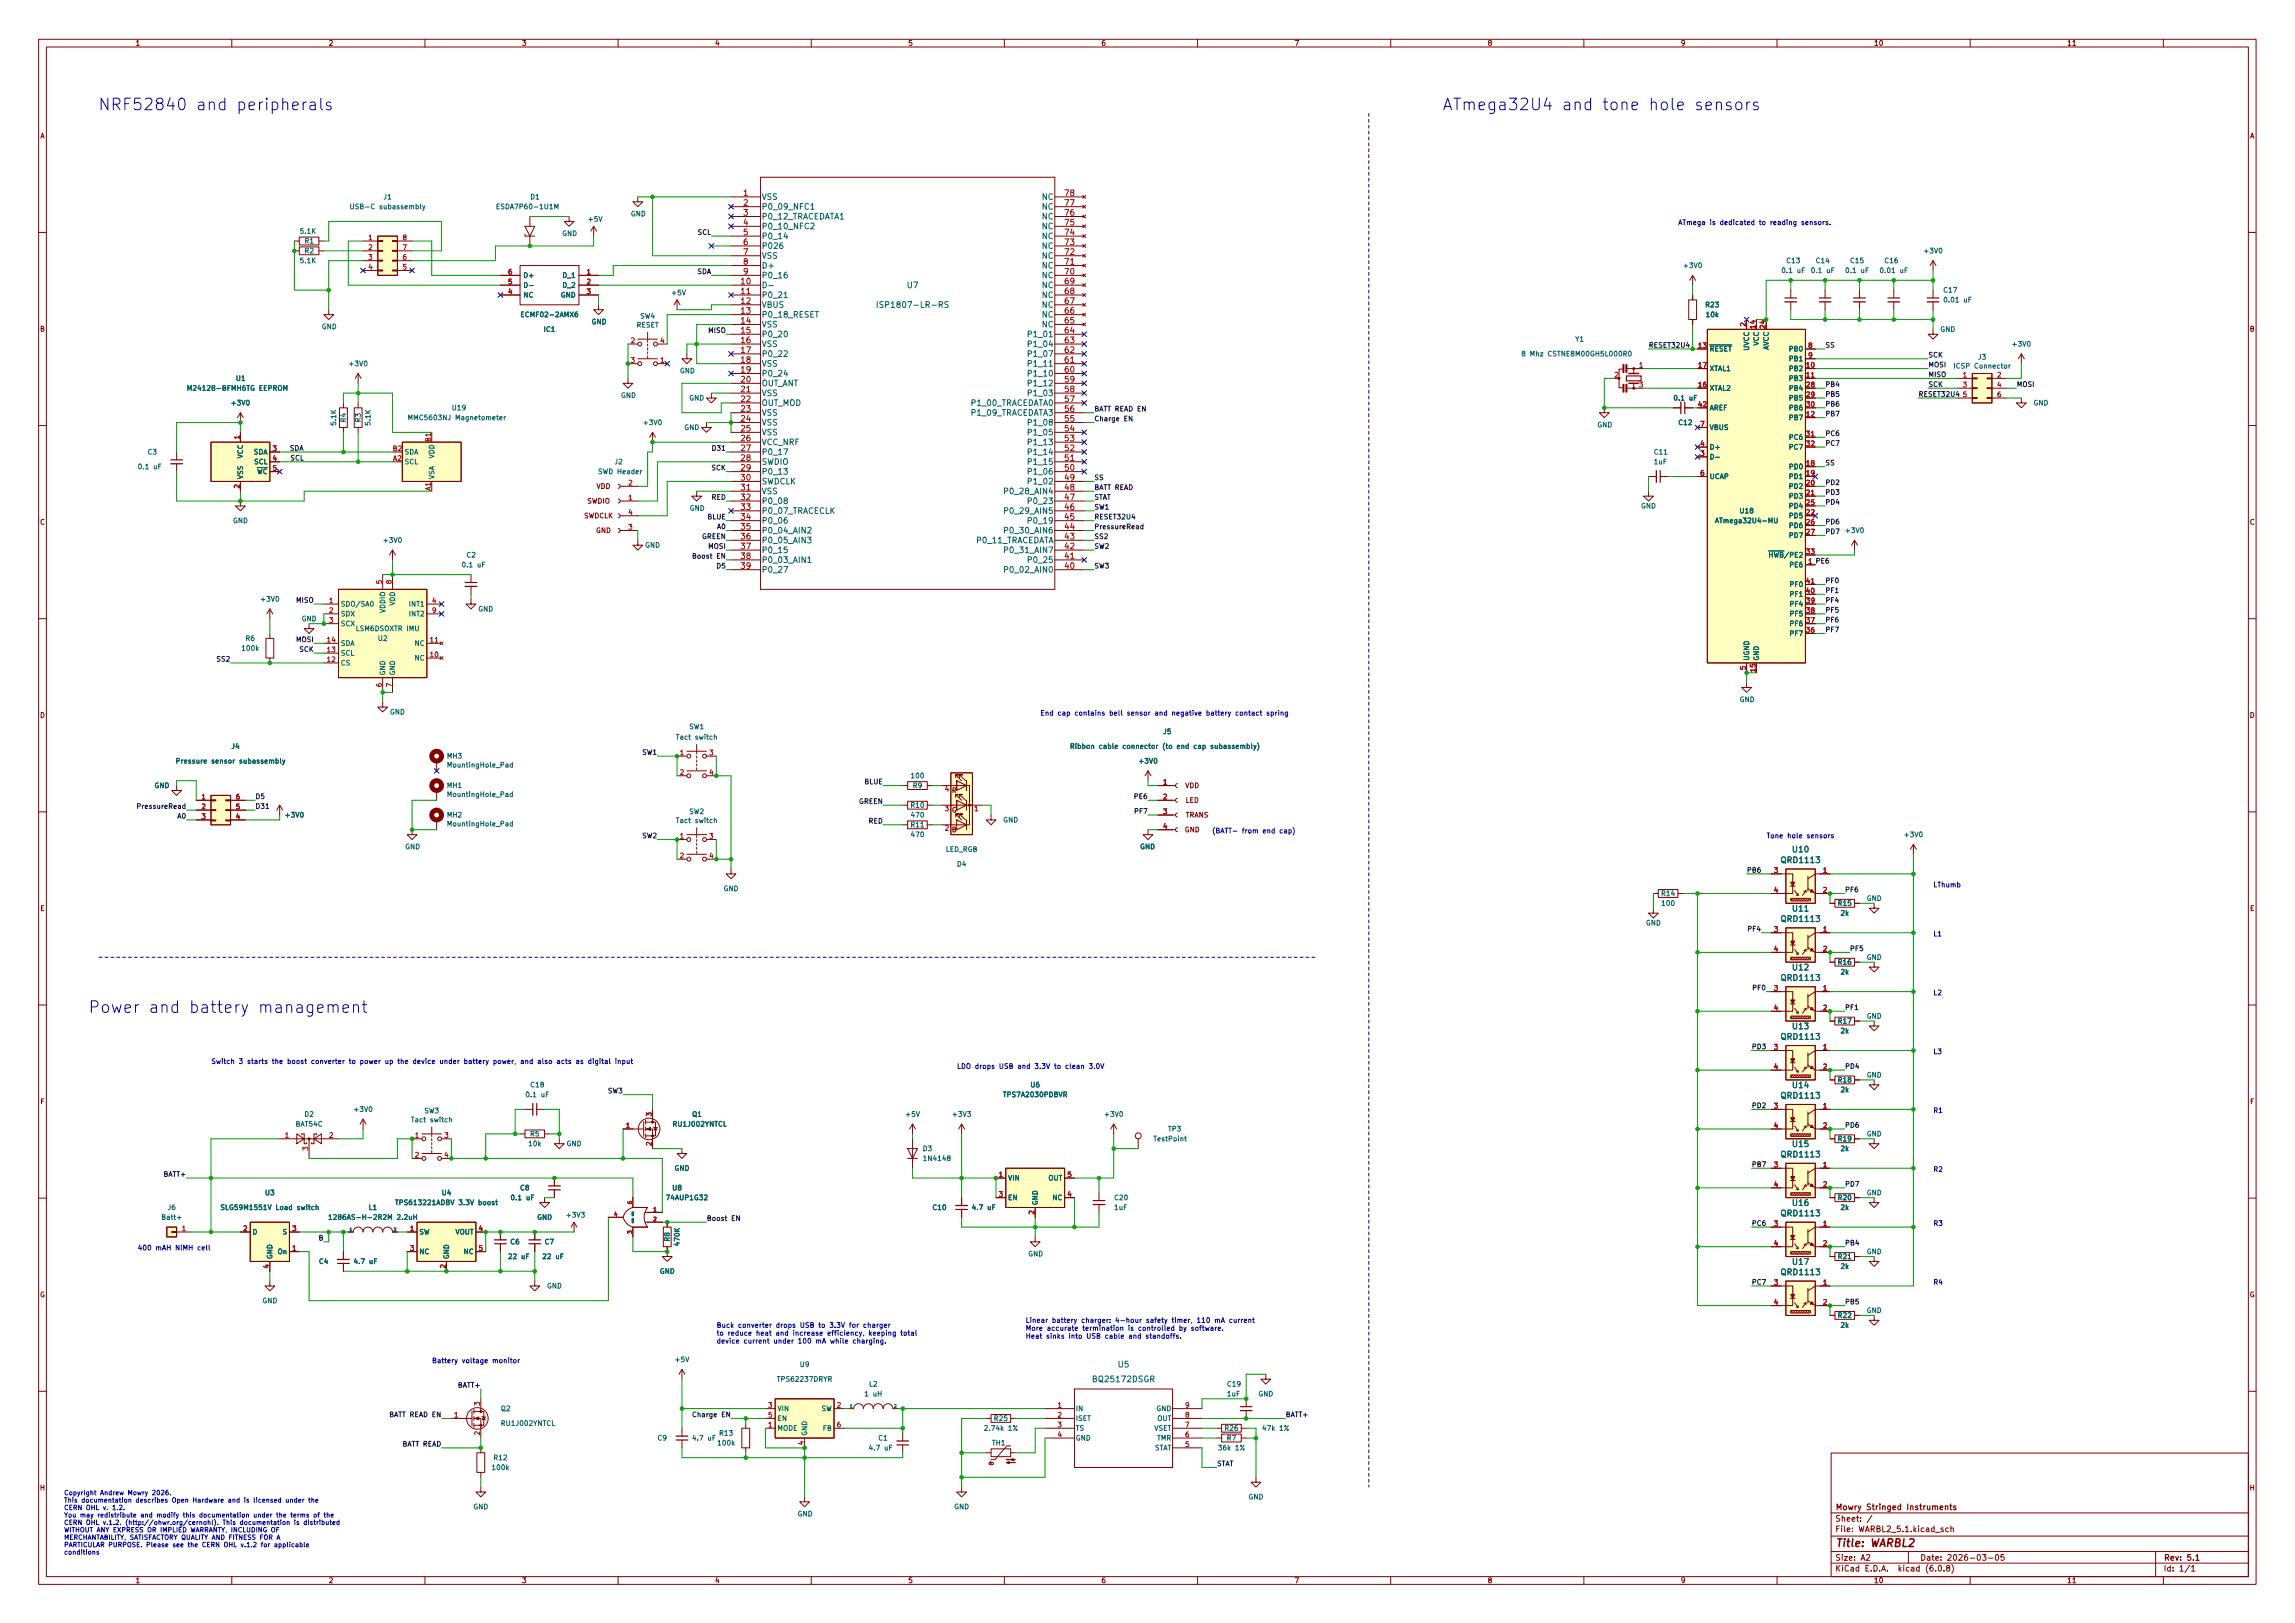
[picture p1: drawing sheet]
<svg xmlns="http://www.w3.org/2000/svg" width="594mm" height="420mm" viewBox="0 0 594 420" stroke-linecap="round" stroke-linejoin="round" font-family="sans-serif">
<defs><g id="words">
<g font-size="4.2" fill="#0000c2">
<text x="25.4" y="28.6">NRF52840 and peripherals</text>
<text x="373.4" y="28.6">ATmega32U4 and tone hole sensors</text>
<text x="22.9" y="262.2">Power and battery management</text>
</g>
<text font-size="2.8" fill="#840000" x="475" y="400.5">Title: WARBL2</text>
<g font-size="2.1" fill="#a90000">
<text x="192.5" y="50.7">1</text>
<text x="192.5" y="53.3">2</text>
<text x="275.7" y="53.3">77</text>
<text x="275.7" y="50.7">78</text>
<text x="192.5" y="55.8">3</text>
<text x="192.5" y="58.3">4</text>
<text x="275.7" y="58.3">75</text>
<text x="275.7" y="55.8">76</text>
<text x="192.5" y="60.9">5</text>
<text x="192.5" y="63.4">6</text>
<text x="192.5" y="66">7</text>
<text x="275.7" y="66">72</text>
<text x="275.7" y="63.4">73</text>
<text x="275.7" y="60.9">74</text>
<text x="192.5" y="68.5">8</text>
<text x="192.5" y="71">9</text>
<text x="275.7" y="71">70</text>
<text x="275.7" y="68.5">71</text>
<text x="191.9" y="73.6">10</text>
<text x="191.9" y="76.1">11</text>
<text x="275.7" y="76.1">68</text>
<text x="275.7" y="73.6">69</text>
<text x="191.9" y="78.7">12</text>
<text x="191.9" y="81.2">13</text>
<text x="191.9" y="83.7">14</text>
<text x="275.7" y="83.7">65</text>
<text x="275.7" y="81.2">66</text>
<text x="275.7" y="78.7">67</text>
<text x="191.9" y="86.3">15</text>
<text x="191.9" y="88.8">16</text>
<text x="275.7" y="88.8">63</text>
<text x="275.7" y="86.3">64</text>
<text x="191.9" y="91.4">17</text>
<text x="191.9" y="93.9">18</text>
<text x="275.7" y="93.9">61</text>
<text x="275.7" y="91.4">62</text>
<text x="191.9" y="96.4">19</text>
<text x="191.9" y="99">20</text>
<text x="191.9" y="101.5">21</text>
<text x="275.7" y="101.5">58</text>
<text x="275.7" y="99">59</text>
<text x="275.7" y="96.4">60</text>
<text x="191.9" y="104.1">22</text>
<text x="191.9" y="106.6">23</text>
<text x="275.7" y="106.6">56</text>
<text x="275.7" y="104.1">57</text>
<text x="191.9" y="109.1">24</text>
<text x="191.9" y="111.7">25</text>
<text x="275.7" y="111.7">54</text>
<text x="275.7" y="109.1">55</text>
<text x="191.9" y="114.2">26</text>
<text x="191.9" y="116.8">27</text>
<text x="191.9" y="119.3">28</text>
<text x="275.7" y="119.3">51</text>
<text x="275.7" y="116.8">52</text>
<text x="275.7" y="114.2">53</text>
<text x="191.9" y="121.8">29</text>
<text x="191.9" y="124.4">30</text>
<text x="275.7" y="124.4">49</text>
<text x="275.7" y="121.8">50</text>
<text x="191.9" y="126.9">31</text>
<text x="191.9" y="129.5">32</text>
<text x="191.9" y="132">33</text>
<text x="275.7" y="132">46</text>
<text x="275.7" y="129.5">47</text>
<text x="275.7" y="126.9">48</text>
<text x="191.9" y="134.5">34</text>
<text x="191.9" y="137.1">35</text>
<text x="275.7" y="137.1">44</text>
<text x="275.7" y="134.5">45</text>
<text x="191.9" y="139.6">36</text>
<text x="191.9" y="142.2">37</text>
<text x="275.7" y="142.2">42</text>
<text x="275.7" y="139.6">43</text>
<text x="191.9" y="144.7">38</text>
<text x="191.9" y="147.2">39</text>
<text x="275.7" y="147.2">40</text>
<text x="275.7" y="144.7">41</text>
</g>
<g font-size="2.1" fill="#006464">
<text x="197.1" y="51.7">VSS</text>
<text x="269.8" y="51.7">NC</text>
<text x="197.1" y="54.3">P0_09_NFC1</text>
<text x="197.1" y="56.8">P0_12_TRACEDATA1</text>
<text x="197.1" y="59.3">P0_10_NFC2</text>
<text x="269.8" y="59.3">NC</text>
<text x="269.8" y="56.8">NC</text>
<text x="269.8" y="54.3">NC</text>
<text x="197.1" y="61.9">P0_14</text>
<text x="197.1" y="64.4">P026</text>
<text x="269.8" y="64.4">NC</text>
<text x="269.8" y="61.9">NC</text>
<text x="197.1" y="67">VSS</text>
<text x="197.1" y="69.5">D+</text>
<text x="269.8" y="69.5">NC</text>
<text x="269.8" y="67">NC</text>
<text x="197.1" y="77.1">P0_21</text>
<text x="197.1" y="72">P0_16</text>
<text x="234.9" y="74.6">U7</text>
<text x="269.8" y="77.1">NC</text>
<text x="269.8" y="74.6">NC</text>
<text x="269.8" y="72">NC</text>
<text x="197.1" y="79.7">VBUS</text>
<text x="197.1" y="82.2">P0_18_RESET</text>
<text x="228.6" y="79.7">ISP1807-LR-RS</text>
<text x="269.8" y="82.2">NC</text>
<text x="269.8" y="79.7">NC</text>
<text x="197.1" y="84.7">VSS</text>
<text x="197.1" y="87.3">P0_20</text>
<text x="197.1" y="89.8">VSS</text>
<text x="266.8" y="89.8">P1_04</text>
<text x="266.8" y="87.3">P1_01</text>
<text x="269.8" y="84.7">NC</text>
<text x="197.1" y="92.4">P0_22</text>
<text x="197.1" y="94.9">VSS</text>
<text x="266.8" y="94.9">P1_11</text>
<text x="266.8" y="92.4">P1_07</text>
<text x="197.1" y="97.4">P0_24</text>
<text x="197.1" y="100">OUT_ANT</text>
<text x="266.8" y="100">P1_12</text>
<text x="266.8" y="97.4">P1_10</text>
<text x="197.1" y="102.5">VSS</text>
<text x="197.1" y="105.1">OUT_MOD</text>
<text x="197.1" y="107.6">VSS</text>
<text x="251.5" y="107.6">P1_09_TRACEDATA3</text>
<text x="251.5" y="105.1">P1_00_TRACEDATA0</text>
<text x="266.8" y="102.5">P1_03</text>
<text x="197.1" y="110.1">VSS</text>
<text x="197.1" y="112.7">VSS</text>
<text x="266.8" y="112.7">P1_05</text>
<text x="266.8" y="110.1">P1_08</text>
<text x="197.1" y="115.2">VCC_NRF</text>
<text x="197.1" y="117.8">P0_17</text>
<text x="266.8" y="117.8">P1_14</text>
<text x="266.8" y="115.2">P1_13</text>
<text x="197.1" y="120.3">SWDIO</text>
<text x="197.1" y="122.8">P0_13</text>
<text x="197.1" y="125.4">SWDCLK</text>
<text x="266.8" y="125.4">P1_02</text>
<text x="266.8" y="122.8">P1_06</text>
<text x="266.8" y="120.3">P1_15</text>
<text x="197.1" y="127.9">VSS</text>
<text x="197.1" y="130.5">P0_08</text>
<text x="260.8" y="127.9">P0_28_AIN4</text>
<text x="266.8" y="130.5">P0_23</text>
<text x="197.1" y="133">P0_07_TRACECLK</text>
<text x="197.1" y="135.5">P0_06</text>
<text x="260.8" y="133">P0_29_AIN5</text>
<text x="266.8" y="135.5">P0_19</text>
<text x="197.1" y="138.1">P0_04_AIN2</text>
<text x="197.1" y="140.6">P0_05_AIN3</text>
<text x="197.1" y="143.2">P0_15</text>
<text x="252.6" y="140.6">P0_11_TRACEDATA</text>
<text x="260.8" y="143.2">P0_31_AIN7</text>
<text x="260.8" y="138.1">P0_30_AIN6</text>
<text x="197.1" y="145.7">P0_03_AIN1</text>
<text x="197.1" y="148.2">P0_27</text>
<text x="260.8" y="148.2">P0_02_AIN0</text>
<text x="266.8" y="145.7">P0_25</text>
<text x="464.1" y="220.6">U10</text>
<text x="461.4" y="223.4">QRD1113</text>
<text x="461.4" y="238.6">QRD1113</text>
<text x="464.1" y="236">U11</text>
<text x="464.1" y="251.2">U12</text>
<text x="461.4" y="253.9">QRD1113</text>
<text x="461.4" y="269.1">QRD1113</text>
<text x="464.1" y="266.4">U13</text>
<text x="464.1" y="281.7">U14</text>
<text x="461.4" y="284.4">QRD1113</text>
<text x="461.4" y="299.6">QRD1113</text>
<text x="464.1" y="296.9">U15</text>
<text x="461.4" y="314.8">QRD1113</text>
<text x="464.1" y="312.2">U16</text>
<text x="464.1" y="327.4">U17</text>
<text x="461.4" y="330.1">QRD1113</text>
<text x="289.5" y="354">U5</text>
<text x="283.2" y="357.8">BQ25172DSGR</text>
</g>
<g font-size="2.1" fill="#840000">
<text x="475" y="393.9">Sheet: /</text>
<text x="475" y="390.9">Mowry Stringed Instruments</text>
<text x="475" y="396.6">File: WARBL2_5.1.kicad_sch</text>
<text x="475" y="406.8">KiCad E.D.A. kicad (6.0.8)</text>
<text x="475" y="404">Size: A2</text>
<text x="497" y="404">Date: 2026-03-05</text>
<text x="560" y="404">Rev: 5.1</text>
<text x="560" y="406.8">Id: 1/1</text>
</g>
<g font-size="1.8" fill="#840000">
<text x="35" y="11.8">1</text>
<text x="85" y="11.8">2</text>
<text x="135" y="11.8">3</text>
<text x="185" y="11.8">4</text>
<text x="235" y="11.8">5</text>
<text x="285" y="11.8">6</text>
<text x="335" y="11.8">7</text>
<text x="385" y="11.8">8</text>
<text x="435" y="11.8">9</text>
<text x="485" y="11.8">10</text>
<text x="535" y="11.8">11</text>
<text x="10.3" y="35.8">A</text>
<text x="582.4" y="35.8">A</text>
<text x="10.3" y="85.8">B</text>
<text x="582.4" y="85.8">B</text>
<text x="151.9" y="130.3">SWDIO</text>
<text x="154.3" y="126.5">VDD</text>
<text x="10.3" y="135.8">C</text>
<text x="151.1" y="134.2">SWDCLK</text>
<text x="154.2" y="138">GND</text>
<text x="582.4" y="135.8">C</text>
<text x="10.3" y="185.8">D</text>
<text x="582.4" y="185.8">D</text>
<text x="246.4" y="205.3">R</text>
<text x="306.7" y="204">VDD</text>
<text x="306.8" y="207.8">LED</text>
<text x="246.3" y="210.4">G</text>
<text x="246.4" y="215.4">B</text>
<text x="306.6" y="215.4">GND</text>
<text x="306.8" y="211.6">TRANS</text>
<text x="10.4" y="235.8">E</text>
<text x="582.4" y="235.8">E</text>
<text x="10.4" y="285.8">F</text>
<text x="582.5" y="285.8">F</text>
<text x="10.3" y="335.8">G</text>
<text x="582.3" y="335.8">G</text>
<text x="10.3" y="385.8">H</text>
<text x="582.4" y="385.8">H</text>
<text x="35" y="409.8">1</text>
<text x="85" y="409.8">2</text>
<text x="135" y="409.8">3</text>
<text x="185" y="409.8">4</text>
<text x="235" y="409.8">5</text>
<text x="285" y="409.8">6</text>
<text x="335" y="409.8">7</text>
<text x="385" y="409.8">8</text>
<text x="435" y="409.8">9</text>
<text x="485" y="409.8">10</text>
<text x="535" y="409.8">11</text>
</g>
<g font-size="1.8" fill="#006464">
<text x="99.3" y="51.6">J1</text>
<text x="137.3" y="51.6">D1</text>
<text x="91.7" y="54.1">USB-C subassembly</text>
<text x="129.4" y="54.1">ESDA7P60-1U1M</text>
<text x="152.5" y="57.4">+5V</text>
<text x="163.3" y="56">GND</text>
<text x="77.8" y="60.5">5.1K</text>
<text x="78.9" y="63">R1</text>
<text x="78.9" y="65.6">R2</text>
<text x="145.5" y="61.1">GND</text>
<text x="498.3" y="65.6">+3V0</text>
<text x="77.8" y="68.1">5.1K</text>
<text x="135.4" y="71.9">D+</text>
<text x="145.9" y="71.9">D_1</text>
<text x="436.1" y="69.4">+3V0</text>
<text x="461.6" y="70.7">0.1 uF</text>
<text x="462.6" y="68.1">C13</text>
<text x="469.3" y="70.7">0.1 uF</text>
<text x="470.2" y="68.1">C14</text>
<text x="478.2" y="70.7">0.1 uF</text>
<text x="479.1" y="68.1">C15</text>
<text x="487.2" y="70.7">0.01 uF</text>
<text x="488" y="68.1">C16</text>
<text x="135.4" y="77">NC</text>
<text x="135.4" y="74.5">D-</text>
<text x="145.2" y="77">GND</text>
<text x="145.9" y="74.5">D_2</text>
<text x="174" y="76.4">+5V</text>
<text x="503.2" y="75.7">C17</text>
<text x="135.5" y="82.1">ECMF02-2AMX6</text>
<text x="153.1" y="83.9">GND</text>
<text x="165.7" y="82.5">SW4</text>
<text x="441.6" y="79.5">R23</text>
<text x="441.8" y="82.1">10k</text>
<text x="503.7" y="78.3">0.01 uF</text>
<text x="83.3" y="85.2">GND</text>
<text x="140.9" y="85.9">IC1</text>
<text x="164.7" y="84.8">RESET</text>
<text x="407.8" y="88.4">Y1</text>
<text x="455.3" y="89.5" transform="rotate(-90 455.3 89.5)">VCC</text>
<text x="502.2" y="85.9">GND</text>
<text x="521.1" y="89.7">+3V0</text>
<text x="90.6" y="94.8">+3V0</text>
<text x="395.3" y="92.2">8 Mhz CSTNE8M00GH5L000R0</text>
<text x="442.5" y="91">~{RESET}</text>
<text x="452.8" y="90.8" transform="rotate(-90 452.8 90.8)">UVCC</text>
<text x="457.8" y="90.8" transform="rotate(-90 457.8 90.8)">AVCC</text>
<text x="463.4" y="91">PB0</text>
<text x="463.4" y="93.5">PB1</text>
<text x="506.3" y="95.4">ICSP Connector</text>
<text x="512.1" y="93.1">J3</text>
<text x="49.6" y="101.1">M24128-BFMH6TG EEPROM</text>
<text x="61.2" y="98.6">U1</text>
<text x="176" y="96.6">GND</text>
<text x="442.5" y="101.1">XTAL2</text>
<text x="442.5" y="96.1">XTAL1</text>
<text x="463.4" y="96.1">PB2</text>
<text x="463.4" y="98.6">PB3</text>
<text x="463.4" y="101.1">PB4</text>
<text x="60.1" y="104.9">+3V0</text>
<text x="117.2" y="106.2">U19</text>
<text x="160.7" y="103">GND</text>
<text x="178.4" y="103.7">GND</text>
<text x="433.7" y="103.7">0.1 uF</text>
<text x="442.5" y="106.2">AREF</text>
<text x="463.4" y="103.7">PB5</text>
<text x="463.4" y="106.2">PB6</text>
<text x="526.4" y="104.9">GND</text>
<text x="87" y="110" transform="rotate(-90 87 110)">5.1K</text>
<text x="89.5" y="109.2" transform="rotate(-90 89.5 109.2)">R4</text>
<text x="93.3" y="109.2" transform="rotate(-90 93.3 109.2)">R3</text>
<text x="95.9" y="110" transform="rotate(-90 95.9 110)">5.1K</text>
<text x="106.8" y="108.8">MMC5603NJ Magnetometer</text>
<text x="166.8" y="110">+3V0</text>
<text x="177.1" y="111.3">GND</text>
<text x="413.5" y="110.6">GND</text>
<text x="434.6" y="110">C12</text>
<text x="442.5" y="111.3">VBUS</text>
<text x="463.4" y="108.8">PB7</text>
<text x="463.4" y="113.8">PC6</text>
<text x="38.3" y="117.6">C3</text>
<text x="62.9" y="118.7" transform="rotate(-90 62.9 118.7)">VCC</text>
<text x="65.6" y="117.6">SDA</text>
<text x="104.6" y="117.6">SDA</text>
<text x="112.4" y="118.7" transform="rotate(-90 112.4 118.7)">VDD</text>
<text x="428.3" y="117.6">C11</text>
<text x="442.5" y="118.9">D-</text>
<text x="442.5" y="116.4">D+</text>
<text x="463.4" y="116.4">PC7</text>
<text x="36.2" y="121.5">0.1 uF</text>
<text x="62.9" y="124.1" transform="rotate(-90 62.9 124.1)">VSS</text>
<text x="65" y="122.7">~{WC}</text>
<text x="65.8" y="120.2">SCL</text>
<text x="104.6" y="120.2">SCL</text>
<text x="112.4" y="124.1" transform="rotate(-90 112.4 124.1)">VSA</text>
<text x="155.2" y="122.7">SWD Header</text>
<text x="159.1" y="120.2">J2</text>
<text x="428.2" y="120.2">1uF</text>
<text x="442.5" y="124">UCAP</text>
<text x="463.4" y="121.5">PD0</text>
<text x="463.4" y="124">PD1</text>
<text x="424.8" y="131.6">GND</text>
<text x="463.4" y="126.5">PD2</text>
<text x="463.4" y="129.1">PD3</text>
<text x="463.4" y="131.6">PD4</text>
<text x="60.3" y="135.4">GND</text>
<text x="178.5" y="132.2">GND</text>
<text x="444.8" y="135.4">ATmega32U4-MU</text>
<text x="450.5" y="132.9">U18</text>
<text x="463.4" y="134.2">PD5</text>
<text x="463.4" y="136.7">PD6</text>
<text x="478" y="138">+3V0</text>
<text x="99.5" y="140.5">+3V0</text>
<text x="166.9" y="141.8">GND</text>
<text x="463.4" y="139.2">PD7</text>
<text x="120" y="146.9">0.1 uF</text>
<text x="120.8" y="144.3">C2</text>
<text x="457.4" y="144.3">~{HWB}/PE2</text>
<text x="463.5" y="146.9">PE6</text>
<text x="67.8" y="155.7">+3V0</text>
<text x="463.6" y="154.5">PF1</text>
<text x="463.6" y="151.9">PF0</text>
<text x="78" y="160.8">GND</text>
<text x="88.1" y="157">SDO/SA0</text>
<text x="88.1" y="159.6">SDX</text>
<text x="99.7" y="158.7" transform="rotate(-90 99.7 158.7)">VDDIO</text>
<text x="102.2" y="156.8" transform="rotate(-90 102.2 156.8)">VDD</text>
<text x="106.1" y="157">INT1</text>
<text x="106.1" y="159.6">INT2</text>
<text x="123.8" y="158.3">GND</text>
<text x="463.6" y="159.6">PF5</text>
<text x="463.6" y="157">PF4</text>
<text x="63.6" y="165.9">R6</text>
<text x="88.1" y="167.2">SDA</text>
<text x="88.1" y="162.1">SCX</text>
<text x="92.4" y="163.4">LSM6DSOXTR IMU</text>
<text x="97.9" y="165.9">U2</text>
<text x="107.4" y="167.2">NC</text>
<text x="463.6" y="164.6">PF7</text>
<text x="463.6" y="162.1">PF6</text>
<text x="62.8" y="168.4">100k</text>
<text x="88.1" y="172.3">CS</text>
<text x="88.1" y="169.7">SCL</text>
<text x="107.4" y="171">NC</text>
<text x="452.8" y="171.1" transform="rotate(-90 452.8 171.1)">UGND</text>
<text x="455.3" y="171.1" transform="rotate(-90 455.3 171.1)">GND</text>
<text x="99.7" y="174.9" transform="rotate(-90 99.7 174.9)">GND</text>
<text x="102.2" y="174.9" transform="rotate(-90 102.2 174.9)">GND</text>
<text x="100.9" y="185">GND</text>
<text x="450.3" y="181.7">GND</text>
<text x="175.5" y="191.5">Tact switch</text>
<text x="178.4" y="188.8">SW1</text>
<text x="301.2" y="190">J5</text>
<text x="46.9" y="197.7">Pressure sensor subassembly</text>
<text x="60" y="193.8">J4</text>
<text x="115.8" y="196.4">MH3</text>
<text x="280.4" y="193.8">Ribbon cable connector (to end cap subassembly)</text>
<text x="295.1" y="197.7">+3V0</text>
<text x="115.8" y="204">MH1</text>
<text x="116.3" y="198.7">MountingHole_Pad</text>
<text x="236" y="201.5">100</text>
<text x="39.9" y="204">GND</text>
<text x="116.3" y="206.3">MountingHole_Pad</text>
<text x="235.9" y="209.1">R10</text>
<text x="236.4" y="204">R9</text>
<text x="74.1" y="211.6">+3V0</text>
<text x="115.8" y="211.6">MH2</text>
<text x="116.3" y="213.9">MountingHole_Pad</text>
<text x="175.5" y="213">Tact switch</text>
<text x="178.4" y="210.7">SW2</text>
<text x="235.9" y="214.2">R11</text>
<text x="236" y="211.6">470</text>
<text x="259.7" y="212.9">GND</text>
<text x="104.8" y="219.8">GND</text>
<text x="236" y="216.7">470</text>
<text x="244.7" y="220.5">LED_RGB</text>
<text x="295.1" y="219.8">GND</text>
<text x="493.2" y="216.7">+3V0</text>
<text x="247.8" y="224.3">D4</text>
<text x="187.3" y="230.7">GND</text>
<text x="430.2" y="231.9">R14</text>
<text x="483.2" y="233.2">GND</text>
<text x="426" y="239.6">GND</text>
<text x="430.3" y="234.5">100</text>
<text x="475.9" y="234.5">R15</text>
<text x="476.5" y="237">2k</text>
<text x="475.9" y="249.7">R16</text>
<text x="483.2" y="248.5">GND</text>
<text x="476.5" y="252.3">2k</text>
<text x="483.2" y="263.7">GND</text>
<text x="475.9" y="265">R17</text>
<text x="476.5" y="267.5">2k</text>
<text x="137.5" y="281.5">C18</text>
<text x="266.8" y="281.5">U6</text>
<text x="475.9" y="280.2">R18</text>
<text x="483.2" y="278.9">GND</text>
<text x="91.9" y="287.8">+3V0</text>
<text x="136.5" y="284">0.1 uF</text>
<text x="260.1" y="284">TPS7A2030PDBVR</text>
<text x="476.5" y="282.7">2k</text>
<text x="76.6" y="291.6">BAT54C</text>
<text x="78.9" y="289.1">D2</text>
<text x="106.9" y="290.5">Tact switch</text>
<text x="109.8" y="288.2">SW3</text>
<text x="174.4" y="291.6">RU1J002YNTCL</text>
<text x="179.2" y="289.1">Q1</text>
<text x="234.6" y="289.1">+5V</text>
<text x="246.8" y="289.1">+3V3</text>
<text x="286.2" y="289.1">+3V0</text>
<text x="302.4" y="292.9">TP3</text>
<text x="137" y="296.7">10k</text>
<text x="137.3" y="294.2">R5</text>
<text x="146.6" y="296.7">GND</text>
<text x="238.9" y="298">D3</text>
<text x="298.9" y="295.4">TestPoint</text>
<text x="475.9" y="295.4">R19</text>
<text x="476.5" y="298">2k</text>
<text x="483.2" y="294.2">GND</text>
<text x="174.6" y="303.1">GND</text>
<text x="239.4" y="300.5">1N4148</text>
<text x="260.9" y="305.6">VIN</text>
<text x="271.3" y="305.6">OUT</text>
<text x="68.7" y="309.4">U3</text>
<text x="103.7" y="312">TPS613221ADBV 3.3V boost</text>
<text x="114.4" y="309.4">U4</text>
<text x="132.7" y="310.7">0.1 uF</text>
<text x="134.7" y="308.1">C8</text>
<text x="172.8" y="310.7">74AUP1G32</text>
<text x="174.1" y="308.1">U8</text>
<text x="260.9" y="310.7">EN</text>
<text x="272.5" y="310.7">NC</text>
<text x="288.6" y="310.7">C20</text>
<text x="475.9" y="310.7">R20</text>
<text x="483.2" y="309.4">GND</text>
<text x="42.2" y="315.8">Batt+</text>
<text x="43.5" y="313.2">J6</text>
<text x="58.4" y="313.2">SLG59M1551V Load switch</text>
<text x="87.1" y="315.8">1286AS-H-2R2M 2.2uH</text>
<text x="95.5" y="313.2">L1</text>
<text x="139" y="315.8">GND</text>
<text x="146.9" y="315.2">+3V3</text>
<text x="241.6" y="313.2">C10</text>
<text x="252.1" y="313.2">4.7 uF</text>
<text x="268.6" y="312.1" transform="rotate(-90 268.6 312.1)">GND</text>
<text x="288.5" y="313.2">1uF</text>
<text x="476.5" y="313.2">2k</text>
<text x="65.3" y="319.6">D</text>
<text x="73.2" y="319.6">S</text>
<text x="108.5" y="319.6">SW</text>
<text x="117.8" y="319.6">VOUT</text>
<text x="132.2" y="322.1">C6</text>
<text x="141.1" y="322.1">C7</text>
<text x="173.4" y="321.3" transform="rotate(-90 173.4 321.3)">R8</text>
<text x="175.9" y="322.3" transform="rotate(-90 175.9 322.3)">470K</text>
<text x="70.5" y="326.1" transform="rotate(-90 70.5 326.1)">GND</text>
<text x="72" y="324.7">On</text>
<text x="82.6" y="327.2">C4</text>
<text x="92" y="327.2">4.7 uF</text>
<text x="108.5" y="324.7">NC</text>
<text x="116.2" y="326.1" transform="rotate(-90 116.2 326.1)">GND</text>
<text x="120.1" y="324.7">NC</text>
<text x="132" y="325.9">22 uF</text>
<text x="140.8" y="325.9">22 uF</text>
<text x="170.8" y="329.7">GND</text>
<text x="266.1" y="325.2">GND</text>
<text x="475.9" y="325.9">R21</text>
<text x="476.5" y="328.5">2k</text>
<text x="483.2" y="324.7">GND</text>
<text x="141.5" y="333.5">GND</text>
<text x="67.9" y="337.4">GND</text>
<text x="475.9" y="341.2">R22</text>
<text x="483.2" y="339.9">GND</text>
<text x="476.5" y="343.7">2k</text>
<text x="174.9" y="352.6">+5V</text>
<text x="207.1" y="353.9">U9</text>
<text x="201.6" y="357.7">TPS62237DRYR</text>
<text x="225" y="358.9">L2</text>
<text x="317.8" y="358.9">C19</text>
<text x="129.7" y="365.3">Q2</text>
<text x="201.2" y="365.3">VIN</text>
<text x="212.5" y="365.3">SW</text>
<text x="224.1" y="361.5">1 uH</text>
<text x="278.4" y="365.3">IN</text>
<text x="299.3" y="365.3">GND</text>
<text x="317.7" y="361.5">1uF</text>
<text x="325.7" y="361.5">GND</text>
<text x="130" y="369.1">RU1J002YNTCL</text>
<text x="186.3" y="371.6">R13</text>
<text x="201.2" y="370.4">MODE</text>
<text x="201.2" y="367.8">EN</text>
<text x="208.9" y="371.8" transform="rotate(-90 208.9 371.8)">GND</text>
<text x="213" y="370.4">FB</text>
<text x="255.3" y="370.4">2.74k 1%</text>
<text x="257.5" y="367.8">R25</text>
<text x="278.4" y="367.8">ISET</text>
<text x="278.4" y="370.4">TS</text>
<text x="298.7" y="370.4">VSET</text>
<text x="299.5" y="367.8">OUT</text>
<text x="317.1" y="370.4">R26</text>
<text x="327.2" y="370.4">47k 1%</text>
<text x="127.9" y="378">R12</text>
<text x="170.3" y="372.9">C9</text>
<text x="179.7" y="372.9">4.7 uF</text>
<text x="186" y="374.2">100k</text>
<text x="225.4" y="375.5">4.7 uF</text>
<text x="227.4" y="372.9">C1</text>
<text x="256.8" y="374.2">TH1</text>
<text x="278.4" y="372.9">GND</text>
<text x="298.7" y="375.5">STAT</text>
<text x="299.4" y="372.9">TMR</text>
<text x="315.8" y="375.5">36k 1%</text>
<text x="317.6" y="372.9">R7</text>
<text x="127.6" y="380.5">100k</text>
<text x="323.2" y="388.2">GND</text>
<text x="122.5" y="390.7">GND</text>
<text x="206.4" y="392.5">GND</text>
<text x="247" y="390.7">GND</text>
</g>
<g font-size="1.8" fill="#0000c2">
<text x="434.3" y="58.2">ATmega is dedicated to reading sensors.</text>
<text x="269.2" y="185.2">End cap contains bell sensor and negative battery contact spring</text>
<text x="313.7" y="215.7">(BATT- from end cap)</text>
<text x="457.2" y="217">Tone hole sensors</text>
<text x="500.4" y="229.7">LThumb</text>
<text x="500.4" y="242.4">L1</text>
<text x="500.4" y="257.6">L2</text>
<text x="54.6" y="275.4">Switch 3 starts the boost converter to power up the device under battery power, and also acts as digital input</text>
<text x="500.4" y="272.9">L3</text>
<text x="247.6" y="276.7">LDO drops USB and 3.3V to clean 3.0V</text>
<text x="500.4" y="288.1">R1</text>
<text x="500.4" y="303.4">R2</text>
<text x="500.4" y="317.3">R3</text>
<text x="35.6" y="323.7">400 mAH NiMH cell</text>
<text x="500.4" y="332.6">R4</text>
<text x="185.4" y="343.7">Buck converter drops USB to 3.3V for charger</text>
<text x="185.4" y="345.8">to reduce heat and increase efficiency, keeping total</text>
<text x="185.4" y="347.8">device current under 100 mA while charging.</text>
<text x="265.4" y="342.4">Linear battery charger: 4-hour safety timer, 110 mA current</text>
<text x="265.4" y="344.5">More accurate termination is controlled by software.</text>
<text x="265.4" y="346.5">Heat sinks into USB cable and standoffs.</text>
<text x="111.8" y="352.9">Battery voltage monitor</text>
</g>
<g font-size="1.8" fill="#a90000">
<text x="95.4" y="62.1">1</text>
<text x="95.4" y="64.7">2</text>
<text x="104.3" y="64.7">7</text>
<text x="104.3" y="62.1">8</text>
<text x="95.4" y="67.2">3</text>
<text x="95.4" y="69.8">4</text>
<text x="104.3" y="69.8">5</text>
<text x="104.3" y="67.2">6</text>
<text x="131.6" y="71">6</text>
<text x="151.9" y="71">1</text>
<text x="131.6" y="76.1">4</text>
<text x="131.6" y="73.6">5</text>
<text x="151.9" y="73.6">2</text>
<text x="151.9" y="76.1">3</text>
<text x="163.3" y="88.8">2</text>
<text x="171" y="88.8">4</text>
<text x="451.9" y="84.5" transform="rotate(-90 451.9 84.5)">2</text>
<text x="454.4" y="85" transform="rotate(-90 454.4 85)">14</text>
<text x="456.9" y="85" transform="rotate(-90 456.9 85)">24</text>
<text x="163.3" y="93.9">3</text>
<text x="171" y="93.9">1</text>
<text x="424.3" y="95.2">1</text>
<text x="439.7" y="90.1">13</text>
<text x="439.7" y="95.2">17</text>
<text x="467.6" y="95.2">10</text>
<text x="468.1" y="90.1">8</text>
<text x="468.1" y="92.6">9</text>
<text x="418" y="97.7">2</text>
<text x="424.3" y="100.2">3</text>
<text x="439.7" y="100.2">16</text>
<text x="467.6" y="97.7">11</text>
<text x="467.6" y="100.2">28</text>
<text x="508.1" y="97.7">1</text>
<text x="508.1" y="100.2">3</text>
<text x="517" y="97.7">2</text>
<text x="517" y="100.2">4</text>
<text x="439.7" y="105.3">42</text>
<text x="467.6" y="107.9">12</text>
<text x="467.6" y="102.8">29</text>
<text x="467.6" y="105.3">30</text>
<text x="508.1" y="102.8">5</text>
<text x="517" y="102.8">6</text>
<text x="62" y="113.7" transform="rotate(-90 62 113.7)">1</text>
<text x="440.2" y="110.4">7</text>
<text x="467.6" y="112.9">31</text>
<text x="70.6" y="116.8">3</text>
<text x="70.6" y="119.3">4</text>
<text x="101.7" y="119.3">A2</text>
<text x="101.7" y="116.8">B2</text>
<text x="111.5" y="114.3" transform="rotate(-90 111.5 114.3)">B1</text>
<text x="440.2" y="118">3</text>
<text x="440.2" y="115.5">4</text>
<text x="467.6" y="115.5">32</text>
<text x="70.6" y="121.8">5</text>
<text x="162.7" y="125.6">2</text>
<text x="440.2" y="123.1">6</text>
<text x="467.6" y="120.6">18</text>
<text x="467.6" y="123.1">19</text>
<text x="467.6" y="125.6">20</text>
<text x="62" y="126.4" transform="rotate(-90 62 126.4)">2</text>
<text x="111.5" y="127" transform="rotate(-90 111.5 127)">A1</text>
<text x="162.7" y="129.5">1</text>
<text x="467.6" y="128.2">21</text>
<text x="467.6" y="130.7">25</text>
<text x="162.7" y="137.1">3</text>
<text x="162.7" y="133.3">4</text>
<text x="467.6" y="133.3">22</text>
<text x="467.6" y="135.8">26</text>
<text x="467.6" y="138.3">27</text>
<text x="467.6" y="143.4">33</text>
<text x="468.1" y="146">1</text>
<text x="98.8" y="151.2" transform="rotate(-90 98.8 151.2)">5</text>
<text x="101.3" y="151.2" transform="rotate(-90 101.3 151.2)">8</text>
<text x="467.6" y="153.6">40</text>
<text x="467.6" y="151">41</text>
<text x="85.2" y="156.1">1</text>
<text x="85.2" y="158.7">2</text>
<text x="85.2" y="161.2">3</text>
<text x="111.9" y="156.1">4</text>
<text x="111.9" y="158.7">9</text>
<text x="467.6" y="161.2">37</text>
<text x="467.6" y="158.7">38</text>
<text x="467.6" y="156.1">39</text>
<text x="84.7" y="166.3">14</text>
<text x="111.4" y="166.3">11</text>
<text x="467.6" y="163.7">36</text>
<text x="84.7" y="171.4">12</text>
<text x="84.7" y="168.8">13</text>
<text x="111.4" y="170.1">10</text>
<text x="451.9" y="173.4" transform="rotate(-90 451.9 173.4)">5</text>
<text x="454.4" y="173.9" transform="rotate(-90 454.4 173.9)">15</text>
<text x="98.8" y="177.8" transform="rotate(-90 98.8 177.8)">6</text>
<text x="101.3" y="177.8" transform="rotate(-90 101.3 177.8)">7</text>
<text x="176" y="195.5">1</text>
<text x="183.7" y="195.5">3</text>
<text x="176" y="200.6">2</text>
<text x="183.7" y="200.6">4</text>
<text x="301.1" y="203.1">1</text>
<text x="52.2" y="206.9">1</text>
<text x="52.2" y="209.5">2</text>
<text x="61.1" y="209.5">5</text>
<text x="61.1" y="206.9">6</text>
<text x="244.6" y="210">3</text>
<text x="244.6" y="204.9">4</text>
<text x="252.2" y="210">1</text>
<text x="301.1" y="206.9">2</text>
<text x="52.2" y="212">3</text>
<text x="61.1" y="212">4</text>
<text x="244.6" y="215.1">2</text>
<text x="301.1" y="210.7">3</text>
<text x="301.1" y="214.5">4</text>
<text x="176" y="217.1">1</text>
<text x="183.7" y="217.1">3</text>
<text x="176" y="222.2">2</text>
<text x="183.7" y="222.2">4</text>
<text x="459.2" y="226">3</text>
<text x="471.9" y="226">1</text>
<text x="459.2" y="231.1">4</text>
<text x="471.9" y="231.1">2</text>
<text x="459.2" y="241.2">3</text>
<text x="471.9" y="241.2">1</text>
<text x="459.2" y="246.3">4</text>
<text x="471.9" y="246.3">2</text>
<text x="459.2" y="256.5">3</text>
<text x="471.9" y="256.5">1</text>
<text x="459.2" y="261.5">4</text>
<text x="471.9" y="261.5">2</text>
<text x="459.2" y="271.7">3</text>
<text x="471.9" y="271.7">1</text>
<text x="459.2" y="276.8">4</text>
<text x="471.9" y="276.8">2</text>
<text x="459.2" y="286.9">3</text>
<text x="471.9" y="286.9">1</text>
<text x="162.1" y="292">1</text>
<text x="168.7" y="289" transform="rotate(-90 168.7 289)">3</text>
<text x="459.2" y="292">4</text>
<text x="471.9" y="292">2</text>
<text x="73.8" y="294.6">1</text>
<text x="79.8" y="297.8" transform="rotate(-90 79.8 297.8)">3</text>
<text x="85.2" y="294.6">2</text>
<text x="107.5" y="294.6">1</text>
<text x="107.5" y="299.6">2</text>
<text x="115.1" y="294.6">3</text>
<text x="115.1" y="299.6">4</text>
<text x="168.7" y="296.6" transform="rotate(-90 168.7 296.6)">2</text>
<text x="258.6" y="304.7">1</text>
<text x="276.4" y="304.7">5</text>
<text x="459.2" y="302.2">3</text>
<text x="471.9" y="302.2">1</text>
<text x="258.6" y="309.8">3</text>
<text x="276.4" y="309.8">4</text>
<text x="459.2" y="307.3">4</text>
<text x="471.9" y="307.3">2</text>
<text x="267.7" y="314.4" transform="rotate(-90 267.7 314.4)">2</text>
<text x="459.2" y="317.4">3</text>
<text x="471.9" y="317.4">1</text>
<text x="47.1" y="318.7">1</text>
<text x="63" y="318.7">2</text>
<text x="75.7" y="323.8">1</text>
<text x="75.7" y="318.7">3</text>
<text x="106.2" y="318.7">1</text>
<text x="106.2" y="323.8">3</text>
<text x="124" y="318.7">4</text>
<text x="124" y="323.8">5</text>
<text x="459.2" y="322.5">4</text>
<text x="471.9" y="322.5">2</text>
<text x="69.6" y="328.3" transform="rotate(-90 69.6 328.3)">4</text>
<text x="115.3" y="328.3" transform="rotate(-90 115.3 328.3)">2</text>
<text x="459.2" y="332.7">3</text>
<text x="471.9" y="332.7">1</text>
<text x="459.2" y="337.7">4</text>
<text x="471.9" y="337.7">2</text>
<text x="124.2" y="363.9" transform="rotate(-90 124.2 363.9)">3</text>
<text x="198.9" y="364.4">3</text>
<text x="216.7" y="364.4">2</text>
<text x="273.8" y="364.4">1</text>
<text x="306.8" y="364.4">9</text>
<text x="117.6" y="366.9">1</text>
<text x="124.2" y="371.5" transform="rotate(-90 124.2 371.5)">2</text>
<text x="198.9" y="369.5">1</text>
<text x="198.9" y="366.9">5</text>
<text x="216.7" y="369.5">6</text>
<text x="273.8" y="366.9">2</text>
<text x="273.8" y="369.5">3</text>
<text x="306.8" y="369.5">7</text>
<text x="306.8" y="366.9">8</text>
<text x="208" y="374" transform="rotate(-90 208 374)">4</text>
<text x="273.8" y="372">4</text>
<text x="306.8" y="374.6">5</text>
<text x="306.8" y="372">6</text>
</g>
<g font-size="1.8" fill="#0f0f0f">
<text x="180.6" y="60.8">SCL</text>
<text x="180.4" y="70.9">SDA</text>
<text x="183.4" y="86.2">MISO</text>
<text x="426.7" y="90">RESET32U4</text>
<text x="472.4" y="90">SS</text>
<text x="499.1" y="92.5">SCK</text>
<text x="499.1" y="95.1">MOSI</text>
<text x="472.4" y="100.1">PB4</text>
<text x="499.1" y="97.6">MISO</text>
<text x="499.1" y="100.1">SCK</text>
<text x="522" y="100.1">MOSI</text>
<text x="283.2" y="106.5">BATT READ EN</text>
<text x="472.4" y="105.2">PB6</text>
<text x="472.4" y="107.8">PB7</text>
<text x="472.4" y="102.7">PB5</text>
<text x="496.6" y="102.7">RESET32U4</text>
<text x="283.2" y="109">Charge EN</text>
<text x="472.4" y="112.8">PC6</text>
<text x="74.9" y="116.7">SDA</text>
<text x="75.2" y="119.2">SCL</text>
<text x="184.7" y="116.7">D31</text>
<text x="472.4" y="115.4">PC7</text>
<text x="184.2" y="121.7">SCK</text>
<text x="283.2" y="124.3">SS</text>
<text x="472.4" y="125.5">PD2</text>
<text x="472.4" y="120.5">SS</text>
<text x="184.2" y="129.4">RED</text>
<text x="283.2" y="129.4">STAT</text>
<text x="283.2" y="131.9">SW1</text>
<text x="283.2" y="126.8">BATT READ</text>
<text x="472.4" y="128.1">PD3</text>
<text x="472.4" y="130.6">PD4</text>
<text x="183.1" y="134.4">BLUE</text>
<text x="185.7" y="137">A0</text>
<text x="283.2" y="137">PressureRead</text>
<text x="283.2" y="134.4">RESET32U4</text>
<text x="472.4" y="135.7">PD6</text>
<text x="181.7" y="139.5">GREEN</text>
<text x="183.4" y="142.1">MOSI</text>
<text x="283.2" y="142.1">SW2</text>
<text x="283.2" y="139.5">SS2</text>
<text x="472.4" y="138.2">PD7</text>
<text x="180" y="144.6">Boost EN</text>
<text x="185.7" y="147.1">D5</text>
<text x="283.2" y="147.1">SW3</text>
<text x="468.1" y="146">1 PE6</text>
<text x="472.4" y="150.9">PF0</text>
<text x="472.4" y="153.5">PF1</text>
<text x="76.8" y="156">MISO</text>
<text x="472.4" y="161.1">PF6</text>
<text x="472.4" y="156">PF4</text>
<text x="472.4" y="158.6">PF5</text>
<text x="76.8" y="166.2">MOSI</text>
<text x="472.4" y="163.6">PF7</text>
<text x="56.3" y="171.3">SS2</text>
<text x="77.5" y="168.7">SCK</text>
<text x="166.3" y="195.4">SW1</text>
<text x="223.8" y="203">BLUE</text>
<text x="36.4" y="209.4">PressureRead</text>
<text x="66" y="209.4">D31</text>
<text x="66" y="206.8">D5</text>
<text x="222.3" y="208.1">GREEN</text>
<text x="293.8" y="206.8">PE6</text>
<text x="46" y="211.9">A0</text>
<text x="224.9" y="213.2">RED</text>
<text x="293.9" y="210.6">PF7</text>
<text x="166.3" y="217">SW2</text>
<text x="452.1" y="225.9">PB6</text>
<text x="477.5" y="231">PF6</text>
<text x="452.7" y="241.1">PF4</text>
<text x="478.8" y="246.2">PF5</text>
<text x="454" y="256.4">PF0</text>
<text x="477.5" y="261.4">PF1</text>
<text x="453.4" y="271.6">PD3</text>
<text x="477.5" y="276.7">PD4</text>
<text x="157.5" y="283">SW3</text>
<text x="453.4" y="286.8">PD2</text>
<text x="477.5" y="291.9">PD6</text>
<text x="42.5" y="304.6">BATT+</text>
<text x="453.4" y="302.1">PB7</text>
<text x="477.5" y="307.2">PD7</text>
<text x="182.9" y="316.1">Boost EN</text>
<text x="453.4" y="317.3">PC6</text>
<text x="82.5" y="321.1">B</text>
<text x="477.5" y="322.4">PB4</text>
<text x="453.4" y="332.6">PC7</text>
<text x="477.5" y="337.6">PB5</text>
<text x="118.7" y="359.2">BATT+</text>
<text x="101.1" y="366.9">BATT READ EN</text>
<text x="180.2" y="366.9">Charge EN</text>
<text x="332.7" y="366.9">BATT+</text>
<text x="104.1" y="374.5">BATT READ</text>
<text x="315" y="379.6">STAT</text>
</g>
<g font-size="1.7" fill="#0000c2">
<text x="16.5" y="387.1">Copyright Andrew Mowry 2026.</text>
<text x="16.5" y="389">This documentation describes Open Hardware and is licensed under the</text>
<text x="16.5" y="390.9">CERN OHL v. 1.2.</text>
<text x="16.5" y="392.8">You may redistribute and modify this documentation under the terms of the</text>
<text x="16.5" y="394.7">CERN OHL v.1.2. (http://ohwr.org/cernohl). This documentation is distributed</text>
<text x="16.5" y="396.7">WITHOUT ANY EXPRESS OR IMPLIED WARRANTY, INCLUDING OF</text>
<text x="16.5" y="398.6">MERCHANTABILITY, SATISFACTORY QUALITY AND FITNESS FOR A</text>
<text x="16.5" y="400.5">PARTICULAR PURPOSE. Please see the CERN OHL v.1.2 for applicable</text>
<text x="16.5" y="402.4">conditions</text>
</g>
<g font-size="1.4" fill="#a90000">
<text x="163.6" y="311.7" transform="rotate(-90 163.6 311.7)">6</text>
<text x="159" y="314.9">4</text>
<text x="169.2" y="313.6">1</text>
<text x="169.2" y="316.1">2</text>
<text x="163.6" y="319.4" transform="rotate(-90 163.6 319.4)">3</text>
</g>
<g font-size="1.1" fill="#006464">
<text x="90.5" y="318.7">1</text>
<text x="101.9" y="318.7">2</text>
<text x="220.1" y="364.4">1</text>
<text x="231.5" y="364.4">2</text>
</g>
<g font-size=".6" fill="#006464">
<text x="164" y="316.7" transform="rotate(-90 164 316.7)">GND</text>
<text x="164" y="314.7" transform="rotate(-90 164 314.7)">VCC</text>
</g>
</g></defs>
<g fill="none" stroke="#840000" stroke-width=".26">
<path d="M10 10.2h574v400h-574zM12 12.2h570v396h-570zM60 10.2v2M110 10.2v2M160 10.2v2M210 10.2v2M260 10.2v2M310 10.2v2M360 10.2v2M410 10.2v2M460 10.2v2M510 10.2v2"/>
<path d="M536.6 11.8h.7M560 10.2v2M135.9 58.6h2.5l-1.2 2.5zM137.2 56v2.6M147.3 56v1.3h1.3l-1.3 1.3-1.3-1.3h1.3M153.7 58.6l-.8 1.3M153.7 58.6v2.5M153.7 58.6l.7 1.3M165.1 51v1.2h1.3l-1.3 1.3-1.3-1.3h1.3M189.2 51h7.6M189.2 53.5h7.6M189.2 56h7.6"/>
<path d="M189.2 58.6h7.6M196.8 45.9h76.2v106.7h-76.2zM273 51h7.7M273 53.5h7.7M273 56h7.7M273 58.6h7.7M280.3 58.2l.8 .8M280.3 55.7l.8 .7M280.3 53.1l.8 .8M280.3 50.6l.8 .8M281.1 58.2l-.8 .8M281.1 55.7l-.8 .7"/>
<path d="M281.1 53.1l-.8 .8M281.1 50.6l-.8 .8M10 60.2h2M76.2 62.4h1.3M76.2 64.9h1.3M77.5 61.4h5v2h-5zM77.5 63.9h5v2.1h-5zM82.5 62.4h1.3M82.5 64.9h1.3M94 62.4h3.8M94 64.9h3.8M94 67.5h3.8"/>
<path d="M94 70h3.8M97.8 61.1h5.1v10.2h-5.1zM97.8 69.9h1.3v.2h-1.3zM97.8 67.4h1.3v.2h-1.3zM97.8 64.8h1.3v.3h-1.3zM97.8 62.3h1.3v.2h-1.3zM101.6 69.9h1.3v.2h-1.3zM101.6 67.4h1.3v.2h-1.3zM101.6 64.8h1.3v.3h-1.3zM101.6 62.3h1.3v.2h-1.3zM102.9 62.4h3.8M102.9 64.9h3.8"/>
<path d="M102.9 67.5h3.8M102.9 70h3.8M129.5 73.8h5.1M129.5 76.4h5.1M129.5 71.3h5.1M134.6 68.7h15.3v10.2h-15.3zM135.9 60.6v.5h2.5M137.2 61.1v2.6M149.9 73.8h5M149.9 76.4h5M149.9 71.3h5M154.9 78.9v1.3h1.3l-1.3 1.2-1.2-1.2h1.2"/>
<path d="M175.3 77.6l-.8 1.3M175.3 77.6v2.6M175.3 77.6l.7 1.3M189.2 73.8h7.6M189.2 76.4h7.6M189.2 78.9h7.6M189.2 61.1h7.6M189.2 63.7h7.6M189.2 66.2h7.6M189.2 71.3h7.6M189.2 68.7h7.6M273 73.8h7.7"/>
<path d="M273 76.4h7.7M273 78.9h7.7M273 61.1h7.7M273 63.7h7.7M273 66.2h7.7M273 71.3h7.7M273 68.7h7.7M280.3 78.5l.8 .8M280.3 76l.8 .8M280.3 73.4l.8 .8M280.3 70.9l.8 .8M280.3 68.4l.8 .7"/>
<path d="M280.3 65.8l.8 .8M280.3 63.3l.8 .8M280.3 60.7l.8 .8M281.1 78.5l-.8 .8M281.1 76l-.8 .8M281.1 73.4l-.8 .8M281.1 70.9l-.8 .8M281.1 68.4l-.8 .7M281.1 65.8l-.8 .8M281.1 63.3l-.8 .8M281.1 60.7l-.8 .8M437.1 77.6h2.1v5.1h-2.1z"/>
<path d="M438.1 71.3l-.7 1.3M438.1 71.3v2.5M438.1 76.4v1.2M438.1 71.3l.8 1.3M463.5 75.1v2M463.5 78.1v2.1M472.4 75.1v2M472.4 78.1v2.1M481.3 75.1v2M481.3 78.1v2.1M490.2 75.1v2M490.2 78.1v2.1"/>
<path d="M500.4 67.5v2.5M500.4 75.1v2M500.4 78.1v2.1M500.4 67.5l-.8 1.2M500.4 67.5l.7 1.2M582 60.2h2M85.1 80.2v1.2h1.3l-1.3 1.3-1.3-1.3h1.3M92.7 96.7l-.8 1.3M92.7 96.7v2.5M92.7 96.7l.8 1.3M162.6 98v1.2h1.2l-1.2 1.3-1.3-1.3h1.3M162.6 89.1h2.5"/>
<path d="M162.6 94.1h2.5M165.1 92.9h5.1M165.1 87.8h5.1M167.6 86v1.8M167.6 88.1v.5M167.6 89.1v.5M167.6 90.1v.5M167.6 91.1v.5M167.6 92.1v.5M170.2 89.1h2.5M170.2 94.1h2.5M177.8 91.6v1.3h1.3l-1.3 1.2-1.3-1.2h1.3"/>
<path d="M189.2 81.4h7.6M189.2 84h7.6M189.2 86.5h7.6M189.2 89.1h7.6M189.2 91.6h7.6M189.2 94.1h7.6M189.2 96.7h7.6M189.2 99.2h7.6M273 81.4h7.7M273 84h7.7M273 86.5h7.7M273 89.1h7.7"/>
<path d="M273 91.6h7.7M273 94.1h7.7M273 96.7h7.7M273 99.2h7.7M280.3 83.6l.8 .8M280.3 81.1l.8 .7M281.1 83.6l-.8 .8M281.1 81.1l-.8 .7M420.2 95.5h-1.1v4.9h1M421.1 95.4h3.1M422.9 95.4v1.2M422.9 99.2v1.3"/>
<path d="M438.1 82.7v1.3M442 85.3h25.4v86.3h-25.4zM452.1 82.7v2.6M467.4 98h2.5M467.4 90.3h2.5M467.4 92.9h2.5M500.4 85.3v1.2h1.2l-1.2 1.3-1.3-1.3h1.3M506.7 98h3.8M510.5 96.7h5.1v7.6h-5.1zM510.5 97.8h1.3v.3h-1.3zM514.3 97.8h1.3v.3h-1.3zM515.6 98h3.8"/>
<path d="M523.2 91.6l-.7 1.3M523.2 91.6v2.5M523.2 91.6l.8 1.3M10 110.2h2M45.7 117v2M54.6 114.5h15.2v10.1h-15.2zM62.2 106.8l-.7 1.3M62.2 106.8v2.6M62.2 111.9v2.6M62.2 106.8l.8 1.3M69.8 117h2.6M69.8 119.5h2.6"/>
<path d="M87.9 105.6h2v5.1h-2zM88.9 104.3v1.3M88.9 110.7v1.2M91.7 105.6h2v5.1h-2zM92.7 104.3v1.3M92.7 110.7v1.2M104.1 114.5h15.3v10.1h-15.3zM168.9 111.9l-.8 1.3M168.9 111.9v2.6M168.9 111.9l.8 1.3M182.9 109.4v1.3h1.2l-1.2 1.2-1.3-1.2h1.3M184.1 101.8v1.2h1.3l-1.3 1.3-1.2-1.3h1.2"/>
<path d="M189.2 101.8h7.6M189.2 104.3h7.6M189.2 106.8h7.6M189.2 109.4h7.6M189.2 111.9h7.6M189.2 114.5h7.6M189.2 117h7.6M189.2 119.5h7.6M273 101.8h7.7M273 104.3h7.7M273 106.8h7.7M273 109.4h7.7"/>
<path d="M273 111.9h7.7M273 114.5h7.7M273 117h7.7M273 119.5h7.7M415.3 105.6v1.2h1.3l-1.3 1.3-1.3-1.3h1.3M421.1 100.5h3.1M433.1 105.6h2M436.1 105.6h2M439.4 118.3h2.6M439.4 115.7h2.6M439.4 110.7h2.6M467.4 113.2h2.5"/>
<path d="M506.7 100.5h3.8M506.7 103h3.8M510.5 102.9h1.3v.3h-1.3zM510.5 100.4h1.3v.2h-1.3zM514.3 102.9h1.3v.3h-1.3zM514.3 100.4h1.3v.2h-1.3zM515.6 100.5h3.8M515.6 103h3.8M523.2 103v1.3h1.3l-1.3 1.3-1.2-1.3h1.2M582 110.2h2M45.7 120.1v2M62.2 129.7v1.3h1.3l-1.3 1.2-1.2-1.2h1.2"/>
<path d="M62.2 124.6v2.6M69.8 122.1h2.6M160 136.8l.4 .2 .1 .3-.1 .4-.4 .1M160 133l.4 .2 .1 .3-.1 .4-.4 .1M160 129.2l.4 .1 .1 .4-.1 .4-.4 .1M160 125.4l.4 .1 .1 .4-.1 .4-.4 .1M160.5 129.7h4.6M160.5 137.3h4.6M160.5 133.5h4.6M160.5 125.9h4.6M165.1 139.9v1.2h1.3l-1.3 1.3-1.3-1.3h1.3M180.3 127.2v1.2h1.3l-1.3 1.3-1.2-1.3h1.2"/>
<path d="M189.2 122.1h7.6M189.2 124.6h7.6M189.2 127.2h7.6M189.2 129.7h7.6M189.2 132.2h7.6M189.2 134.8h7.6M189.2 137.3h7.6M189.2 139.9h7.6M273 122.1h7.7M273 124.6h7.7M273 127.2h7.7M273 129.7h7.7"/>
<path d="M273 132.2h7.7M273 134.8h7.7M273 137.3h7.7M273 139.9h7.7M426.7 127.2v1.2h1.3l-1.3 1.3-1.3-1.3h1.3M426.7 123.4h2.1M429.8 123.4h2M439.4 123.4h2.6M467.4 128.4h2.5M480.1 139.9l-.8 1.2M480.1 139.9v2.5M480.1 139.9l.7 1.2"/>
<path d="M69.8 157.6v2.6M69.8 157.6l-.7 1.3M69.8 157.6l.8 1.3M83.8 156.4h3.8M83.8 158.9h3.8M87.6 152.6h22.9v22.8h-22.9zM99.1 148.8v3.8M101.6 142.4v2.5M101.6 148.8v3.8M101.6 142.4l-.8 1.3M101.6 142.4l.8 1.3M110.5 156.4h3.8"/>
<path d="M110.5 158.9h3.8M121.9 155.1v1.3h1.3l-1.3 1.2-1.3-1.2h1.3M121.9 148.8v2M121.9 151.8v2M189.2 142.4h7.6M189.2 144.9h7.6M189.2 147.5h7.6M273 142.4h7.7M273 144.9h7.7M273 147.5h7.7M467.4 146.2h2.5M467.4 151.3h2.5"/>
<path d="M10 160.2h2M68.8 165.3h2.1v5h-2.1zM69.8 164v1.3M69.8 170.3v1.3M80 161.5v1.2h1.3l-1.3 1.3-1.3-1.3h1.3M83.8 166.5h3.8M83.8 171.6h3.8M83.8 169.1h3.8M83.8 161.5h3.8M99.1 175.4v3.8M101.6 175.4v3.8M110.5 170.3h3.8"/>
<path d="M110.5 166.5h3.8M113.9 170l.8 .7M113.9 166.2l.8 .7M114.7 170l-.8 .7M114.7 166.2l-.8 .7M452.1 176.7v1.3h1.3l-1.3 1.2-1.3-1.2h1.3M452.1 171.6v2.6M582 160.2h2M99.1 181.8v1.2h1.2l-1.2 1.3-1.3-1.3h1.3M113 197v2.6M175.3 195.7h2.5M177.8 199.6h5.1"/>
<path d="M177.8 194.5h5.1M180.3 192.7v1.8M180.3 194.7v.5M180.3 195.7v.6M180.3 196.8v.5M180.3 197.8v.5M180.3 198.8v.5M182.9 195.7h2.5M297.2 199.6l-.8 1.2M297.2 199.6v2.5M297.2 199.6l.7 1.2M10 210.2h2"/>
<path d="M45.7 203.4v1.2h1.3l-1.3 1.3-1.3-1.3h1.3M50.8 207.2h3.8M50.8 209.7h3.8M50.8 212.3h3.8M54.6 205.9h5.1v7.6h-5.1zM54.6 212.3h1.3v.2h-1.3zM54.6 209.6h1.3v.2h-1.3zM54.6 207.1h1.3v.2h-1.3zM58.4 212.3h1.3v.2h-1.3zM58.4 209.6h1.3v.2h-1.3zM58.4 207.1h1.3v.2h-1.3zM59.7 207.2h3.8"/>
<path d="M59.7 209.7h3.8M59.7 212.3h3.8M72.4 208.4l-.8 1.3M72.4 208.4v2.6M72.4 208.4l.8 1.3M106.7 214.8v1.3h1.2l-1.2 1.2-1.3-1.2h1.3M113 204.6v2.6M113 212.3v2.5M175.3 217.3h2.5M175.3 200.8h2.5M177.8 216.1h5.1M180.3 214.3v1.8"/>
<path d="M180.3 216.3v.5M180.3 217.3v.5M180.3 218.4v.5M180.3 219.4v.5M182.9 217.3h2.5M182.9 200.8h2.5M233.7 213.5h1.2M233.7 208.4h1.2M233.7 203.4h1.2M234.9 207.4h5.1v2.1h-5.1zM234.9 202.4h5.1v2h-5.1zM234.9 212.5h5.1v2h-5.1z"/>
<path d="M240 213.5h1.3M240 208.4h1.3M240 203.4h1.3M243.8 203.4h7.2v10.1h-1.1M243.8 213.5h6.4M243.8 208.4h2.6M246.1 200.1h5.6v16h-5.6zM247.4 211.5v-.8h.8h-.8l1.5 1.6M247.4 206.4v-.7h.8h-.8l1.5 1.5M247.4 201.3v-.7h.8h-.8l1.5 1.5M247.6 207.2v2.5zM247.6 207.2h.1"/>
<path d="M247.6 202.1v2.5zM247.6 202.1h.1M247.6 212.3l2.6 1.2-2.6 1.3zM247.6 207.2l2.6 1.2-2.6 1.3zM247.6 202.1l2.6 1.3-2.6 1.2zM247.6 208.4h6.4M248.4 211.5v-.8h.8h-.8l1.5 1.6M248.4 206.4v-.7h.8h-.8l1.5 1.5M248.4 201.3v-.7h.8h-.8l1.5 1.5M250.2 207.2v2.5zM250.2 202.1v2.5zM250.2 212.3v2.5"/>
<path d="M256.5 211v1.3h1.3l-1.3 1.2-1.2-1.2h1.2M297.2 214.8v1.3h-1.3l1.3 1.2 1.2-1.2h-1.2M299.7 203.4h4.6M299.7 207.2h4.6M299.7 214.8h4.6M299.7 211h4.6M304.8 214.3l-.4 .1-.1 .4 .1 .4 .4 .1M304.8 210.5l-.4 .1-.1 .4 .1 .3 .4 .2M304.8 206.7l-.4 .1-.1 .4 .1 .3 .4 .2M304.8 202.9l-.4 .1-.1 .4 .1 .3 .4 .2M495.3 218.6l-.8 1.3M495.3 218.6v2.5"/>
<path d="M495.3 218.6l.8 1.3M582 210.2h2M175.3 222.4h2.5M177.8 221.1h5.1M180.3 220.4v.5M182.9 222.4h2.5M189.2 225v1.2h1.3l-1.3 1.3-1.2-1.3h1.2M428 235.1v1.3h1.3l-1.3 1.3-1.3-1.3h1.3M428 231.3h1.3M429.3 230.3h5v2h-5zM434.3 231.3h1.3M458.5 226.2h5.6v2.2"/>
<path d="M462.3 225h7.6v8.8h-7.6zM463.4 229.4h1.3M463.5 232.6h5.1v.6h-5.1zM464.1 229.4v1.9h-5.6M464.1 232.6l-.6 .5M464.6 230.5l.9 1.3M464.7 232.6l-.6 .6M464.9 231.7l.6 .1M465.3 232.6l-.6 .6M465.5 231.3v.5M466 232.6l-.7 .6M466.6 232.6l-.6 .6"/>
<path d="M467.2 232.6l-.6 .6M467.5 230.5v.6M467.5 230.5l-.9 1.3M467.5 230.5l-.5 .3M467.9 232.6l-.7 .6M468 226.9v3.8M468 230l1.9 1.3h3.8M468.5 232.6l-.6 .6M473.7 226.2h-3.8l-1.9 1.3M473.7 233.8h1.3M475 232.8h5.1v2.1h-5.1zM480.1 233.8h1.2"/>
<path d="M485.1 233.8v1.3h1.3l-1.3 1.3-1.2-1.3h1.2M458.5 241.5h5.6v2.1M458.5 256.7h5.6v2.2M462.3 240.2h7.6v8.9h-7.6zM462.3 255.4h7.6v8.9h-7.6zM463.4 244.6h1.3M463.4 259.9h1.3M463.5 247.8h5.1v.7h-5.1zM464.1 244.6v1.9h-5.6M464.1 259.9v1.9h-5.6M464.1 247.8l-.6 .5M464.6 245.8l.9 1.3"/>
<path d="M464.7 247.8l-.6 .7M464.9 246.9l.6 .2M465.3 247.8l-.6 .7M465.5 246.5v.6M466 247.8l-.7 .7M466.6 247.8l-.6 .7M467.2 247.8l-.6 .7M467.5 245.8v.5M467.5 245.8l-.9 1.3M467.5 245.8l-.5 .2M467.9 247.8l-.7 .7M468 242.1v3.8"/>
<path d="M468 257.3v3.9M468 245.3l1.9 1.2h3.8M468.5 247.8l-.6 .7M473.7 241.5h-3.8l-1.9 1.2M473.7 249.1h1.3M473.7 256.7h-3.8l-1.9 1.3M475 248.1h5.1v2h-5.1zM480.1 249.1h1.2M485.1 249.1v1.3h1.3l-1.3 1.2-1.2-1.2h1.2M10 260.2h2M458.5 271.9h5.6v2.2M462.3 270.7h7.6v8.9h-7.6z"/>
<path d="M463.4 275.1h1.3M463.5 278.3h5.1v.6h-5.1zM463.5 263.1h5.1v.6h-5.1zM464.1 275.1v1.9h-5.6M464.1 278.3l-.6 .5M464.1 263.1l-.6 .5M464.6 276.3l.9 1.2M464.6 261l.9 1.3M464.7 278.3l-.6 .6M464.7 263.1l-.6 .6M464.9 277.4l.6 .1M464.9 262.2l.6 .1"/>
<path d="M465.3 278.3l-.6 .6M465.3 263.1l-.6 .6M465.5 261.8v.5M465.5 277v.5M466 278.3l-.7 .6M466 263.1l-.7 .6M466.6 278.3l-.6 .6M466.6 263.1l-.6 .6M467.2 278.3l-.6 .6M467.2 263.1l-.6 .6M467.5 261v.5M467.5 276.3v.5"/>
<path d="M467.5 276.3l-.9 1.2M467.5 276.3l-.5 .2M467.5 261l-.9 1.3M467.5 261l-.5 .3M467.9 278.3l-.7 .6M467.9 263.1l-.7 .6M468 272.6v3.8M468 275.8l1.9 1.2h3.8M468 260.5l1.9 1.3h3.8M468.5 278.3l-.6 .6M468.5 263.1l-.6 .6M473.7 264.3h1.3"/>
<path d="M473.7 279.6h1.3M473.7 271.9h-3.8l-1.9 1.3M475 263.3h5.1v2h-5.1zM475 278.6h5.1v2h-5.1zM480.1 264.3h1.2M480.1 279.6h1.2M485.1 279.6v1.2h1.3l-1.3 1.3-1.2-1.3h1.2M485.1 264.3v1.3h1.3l-1.3 1.3-1.2-1.3h1.2M582 260.2h2M72.4 294.8h15.2M76.8 293.5l1.9 1.3-1.9 1.3zM78.1 293.8v-.3h.6v2.6h.7v-.3"/>
<path d="M80 294.8v5.1M81.3 294.8l1.9-1.3v2.6zM81.9 293.8v-.3h-.6v2.6h-.7v-.3M94 289.7l-.8 1.3M94 289.7v2.6M94 289.7l.7 1.3M106.7 294.8h2.5M106.7 299.9h2.5M109.2 293.5h5.1M109.2 298.6h5.1M111.8 291.8v1.7M111.8 293.8v.5"/>
<path d="M111.8 294.8v.5M111.8 295.8v.5M111.8 296.8v.5M111.8 297.9v.5M114.3 294.8h2.5M114.3 299.9h2.5M134.6 293.5h1.3M135.9 292.5h5.1v2.1h-5.1zM135.9 287.2h2M138.9 287.2h2.1M141 293.5h1.2M144.8 294.8v1.3h1.2l-1.2 1.2-1.3-1.2h1.3"/>
<path d="M161.3 292.3h5.3M166.6 290.4v3.8M167.1 292.3h1.8v5M167.1 290.5h2.6v3.5h-2.6M167.1 290v1M167.1 291.8v1M167.1 293.5v1.1M168.9 287.2v3.3M169.2 291.8l1 .2M169.7 291.9l.4 .6h-.8zM176.5 297.3v1.3h1.3l-1.3 1.3-1.2-1.3h1.2M234.9 297.3h2.6l-1.3 2.6z"/>
<path d="M234.9 299.9h2.6M236.2 291l-.7 1.3M236.2 291v2.5M236.2 294.8v7.6M236.2 291l.8 1.3M248.9 291l-.7 1.3M248.9 291v2.5M248.9 291l.8 1.3M288.3 291l-.8 1.3M288.3 291v2.5M288.3 291l.8 1.3M294.6 294.8v2.5"/>
<path d="M458.5 287.2h5.6v2.1M462.3 285.9h7.6v8.9h-7.6zM463.4 290.4h1.3M463.5 293.5h5.1v.7h-5.1zM464.1 290.4v1.9h-5.6M464.1 293.5l-.6 .5M464.6 291.5l.9 1.3M464.7 293.5l-.6 .7M464.9 292.7l.6 .1M465.3 293.5l-.6 .7M465.5 292.3v.5M466 293.5l-.7 .7"/>
<path d="M466.6 293.5l-.6 .7M467.2 293.5l-.6 .7M467.5 291.5l-.9 1.3M467.5 291.5l-.5 .3M467.5 291.5v.5M467.9 293.5l-.7 .7M468 291l1.9 1.3h3.8M468 287.8v3.8M468.5 293.5l-.6 .7M473.7 294.8h1.3M473.7 287.2h-3.8l-1.9 1.3M475 293.8h5.1v2h-5.1z"/>
<path d="M480.1 294.8h1.2M485.1 294.8v1.3h1.3l-1.3 1.2-1.2-1.2h1.2M10 310.2h2M43.2 317.7h2.5v2.5h-2.5zM44.4 318.8h1.3v.3h-1.3zM45.7 318.9h3.8M62.2 318.9h2.6M64.8 316.4h10.1v10.2h-10.1zM74.9 318.9h2.6M90.2 318.9h1.2a1.27 1.27 0 0 1 1.3-1.2 1.27 1.27 0 0 1 1.3 1.2 1.27 1.27 0 0 1 1.2-1.2 1.27 1.27 0 0 1 1.3 1.2 1.27 1.27 0 0 1 1.3-1.2 1.27 1.27 0 0 1 1.3 1.2 1.27 1.27 0 0 1 1.2-1.2 1.27 1.27 0 0 1 1.3 1.2h1.3M105.4 318.9h2.5M107.9 316.4h15.3v10.2h-15.3z"/>
<path d="M123.2 318.9h2.5M129.5 318.9v2.1M138.4 318.9v2.1M141 310v1.3h1.2l-1.2 1.3-1.3-1.3h1.3M143.5 305v2M143.5 308v2M148.6 316.4l-.8 1.3M148.6 316.4v2.5M148.6 316.4l.8 1.3M157.5 315.1h3.8M161.3 315.1a3.7 3.7 0 0 0 2.5 2.6M163.8 312.6h3.8a4.1 4.1 0 0 0 0 5.1h-3.8"/>
<path d="M163.8 310v2.5M163.8 317.7v2.5M163.8 312.6a3.6 3.6 0 0 0-2.5 2.5M167 316.4h4.4M167 313.9h4.4M171.7 317.7h2v5h-2zM172.7 316.4v1.3M248.9 310v2.1M248.9 313.1v2M257.8 305h2.5M257.8 310h2.5M260.3 302.4h15.3v10.2h-15.3z"/>
<path d="M268 312.6v2.5M275.6 305h2.5M275.6 310h2.5M284.5 308.8v2M284.5 311.8v2.1M458.5 302.4h5.6v2.2M458.5 317.7h5.6v2.1M462.3 301.2h7.6v8.8h-7.6zM462.3 316.4h7.6v8.9h-7.6zM463.4 305.6h1.3M463.5 308.8h5.1v.6h-5.1zM464.1 305.6v1.9h-5.6"/>
<path d="M464.1 308.8l-.6 .5M464.6 306.7l.9 1.3M464.7 308.8l-.6 .6M464.9 307.9l.6 .1M465.3 308.8l-.6 .6M465.5 307.5v.5M466 308.8l-.7 .6M466.6 308.8l-.6 .6M467.2 308.8l-.6 .6M467.5 306.7v.6M467.5 306.7l-.9 1.3M467.5 306.7l-.5 .3"/>
<path d="M467.9 308.8l-.7 .6M468 303.1v3.8M468 318.3v3.8M468 306.2l1.9 1.3h3.8M468.5 308.8l-.6 .6M473.7 310h1.3M473.7 317.7h-3.8l-1.9 1.2M473.7 302.4h-3.8l-1.9 1.3M475 309h5.1v2.1h-5.1zM480.1 310h1.2M485.1 310v1.3h1.3l-1.3 1.3-1.2-1.3h1.2M582 310.2h2"/>
<path d="M69.8 331.6v1.3h1.3l-1.3 1.3-1.2-1.3h1.2M69.8 326.6v2.5M74.9 324h2.6M88.9 324v2.1M88.9 327.1v2M105.4 324h2.5M115.6 326.6v2.5M123.2 324h2.5M129.5 322v2M138.4 331.6v1.3h1.3l-1.3 1.3-1.2-1.3h1.2M138.4 322v2M172.7 322.7v2.6h1.3l-1.3 1.3-1.3-1.3h1.3"/>
<path d="M268 320.2v1.3h1.2l-1.2 1.2-1.3-1.2h1.3M458.5 332.9h5.6v2.2M462.3 331.6h7.6v8.9h-7.6zM463.4 336.1h1.3M463.4 320.8h1.3M463.5 339.3h5.1v.6h-5.1zM463.5 324h5.1v.7h-5.1zM464.1 336.1v1.9h-5.6M464.1 320.8v1.9h-5.6M464.1 339.3l-.6 .5M464.1 324l-.6 .5M464.6 337.2l.9 1.3"/>
<path d="M464.6 322l.9 1.3M464.7 339.3l-.6 .6M464.7 324l-.6 .7M464.9 338.4l.6 .1M464.9 323.1l.6 .2M465.3 339.3l-.6 .6M465.3 324l-.6 .7M465.5 322.7v.6M465.5 338v.5M466 339.3l-.7 .6M466 324l-.7 .7M466.6 339.3l-.6 .6"/>
<path d="M466.6 324l-.6 .7M467.2 339.3l-.6 .6M467.2 324l-.6 .7M467.5 322v.5M467.5 337.2v.5M467.5 337.2l-.9 1.3M467.5 337.2l-.5 .3M467.5 322l-.9 1.3M467.5 322l-.5 .2M467.9 339.3l-.7 .6M467.9 324l-.7 .7M468 333.5v3.9"/>
<path d="M468 336.7l1.9 1.3h3.8M468 321.5l1.9 1.2h3.8M468.5 339.3l-.6 .6M468.5 324l-.6 .7M473.7 325.3h1.3M473.7 332.9h-3.8l-1.9 1.3M475 324.3h5.1v2h-5.1zM475 339.5h5.1v2h-5.1zM480.1 325.3h1.2M485.1 325.3v1.3h1.3l-1.3 1.2-1.2-1.2h1.2M176.5 354.5l-.7 1.3M176.5 354.5v2.5"/>
<path d="M176.5 354.5l.8 1.3M278.1 359.6h25.4v20.3h-25.4zM327.7 355.8v1.2h1.2l-1.2 1.3-1.3-1.3h1.3M473.7 340.5h1.3M480.1 340.5h1.2M485.1 340.5v1.3h1.3l-1.3 1.3-1.2-1.3h1.2M10 360.2h2M116.8 367.2h5.4M122.2 365.3v3.8M122.7 367.2h1.8v5.1M122.7 365.4h2.5v3.6h-2.5M122.7 364.9v1"/>
<path d="M122.7 366.7v1M122.7 368.5v1M123.4 376.1h2.1v5.1h-2.1zM124.5 362.1v3.3M124.5 374.8v1.3M124.7 366.7l1 .2M125.2 366.8l.4 .7h-.8zM176.5 369.7v2.1M176.5 372.8v2M192 369.7h2.1v5.1h-2.1zM193 368.5v1.2M193 374.8v1.3"/>
<path d="M198.1 364.7h2.6M198.1 367.2h2.6M198.1 369.7h2.6M200.7 362.1h15.2v10.2h-15.2zM208.3 372.3v2.5M215.9 364.7h2.5M215.9 369.7h2.5M219.7 364.7h1.3a1.27 1.27 0 0 1 1.2-1.3 1.27 1.27 0 0 1 1.3 1.3 1.27 1.27 0 0 1 1.3-1.3 1.27 1.27 0 0 1 1.3 1.3 1.27 1.27 0 0 1 1.2-1.3 1.27 1.27 0 0 1 1.3 1.3 1.27 1.27 0 0 1 1.3-1.3 1.27 1.27 0 0 1 1.2 1.3h1.3M233.7 371v2M233.7 374.1v2M255.3 367.2h1.2M255.3 376.1h1.2"/>
<path d="M256.3 378.2l.3 .6-.2 .3h-.2l-.2-.2 .2-.3 1 .2-.1 .3-.4 .2M256.5 366.2h5.1v2h-5.1zM256.5 375.1h5.1v2h-5.1zM261.6 374.3h-1l-3 3.6h-1.1M261.6 367.2h1.3M261.6 376.1h1.3M270.5 364.7h7.6M270.5 367.2h7.6M270.5 369.7h7.6M270.5 372.3h7.6M303.5 364.7h7.6M303.5 367.2h7.6"/>
<path d="M303.5 369.7h7.6M303.5 372.3h7.6M303.5 374.8h7.6M315 369.7h1.2M315 372.3h1.2M316.2 368.7h5.1v2.1h-5.1zM316.2 371.3h5.1v2h-5.1zM321.3 369.7h1.3M321.3 372.3h1.3M322.6 362.1v2.1M322.6 365.2v2M474 376.2h108v32h-108z"/>
<path d="M582 360.2h2M124.5 385v1.2h1.2l-1.2 1.3-1.3-1.3h1.3M124.5 381.2v1.2M208.3 387.5v1.3h1.2l-1.2 1.3-1.3-1.3h1.3M248.9 385v1.2h1.3l-1.3 1.3-1.3-1.3h1.3M325.1 382.4v1.3h1.3l-1.3 1.3-1.3-1.3h1.3M474 397.7h108M474 391.7h108M484.6 392.3l-1.3 1.9M503 395.6l-.3-.1-.3 .3 .1 .2 .5 .1v.4h-.6M504.4 395.6l-.5-.1-.2 .3 .1 .7h.6M505 395.7l.6-.1 .1 .9"/>
<path d="M505 395v1.5M60 408.2v2M110 408.2v2M160 408.2v2M210 408.2v2M260 408.2v2M310 408.2v2M360 408.2v2M410 408.2v2M460 408.2v2M474 404.7h108M474 401.7h108"/>
<path d="M483.2 402.6l.5-.2 .3 .5-.9 1h.9M494 401.7v3M501.1 406.6v.1M501.9 405.3l.2-.1a.8 .8 0 0 1 .5 .8 .8 .8 0 0 1-.5 .7 1 1 0 0 1-.2-1.4zM503.2 406.6v.1M504.2 405.9l-.3-.3v-.2l.7-.1 .1 .4-.8 .5 .3 .5 .5-.2-.3-.6M505.2 405a1.72 1.72 0 0 1 0 2.3M510 408.2v2M513.2 402.4h.9l-.5 .6 .4 .2v.6l-.2 .1-.6-.1M514.7 403.4h1.2M516.7 402.5l.2-.1a.8 .8 0 0 1 .5 .8 .8 .8 0 0 1-.5 .7 1 1 0 0 1-.2-1.4zM518.7 402.4h-.7l-.1 .8 .8-.1v.7l-.2 .1-.6-.1"/>
<path d="M536.6 409.7h.7M558 401.7v6.5M560 408.2v2M566.9 405.2l-1.3 1.9M567.3 405.7l.4-.5v1.5M567.3 406.7h.9"/>
<circle cx="165.6" cy="94.1" r=".51"/>
<circle cx="165.6" cy="89.1" r=".51"/>
<circle cx="169.7" cy="94.1" r=".51"/>
<circle cx="169.7" cy="89.1" r=".51"/>
<circle cx="178.3" cy="195.7" r=".51"/>
<circle cx="182.4" cy="195.7" r=".51"/>
<circle cx="178.3" cy="200.8" r=".51"/>
<circle cx="178.3" cy="217.3" r=".51"/>
<circle cx="182.4" cy="217.3" r=".51"/>
<circle cx="182.4" cy="200.8" r=".51"/>
<circle cx="178.3" cy="222.4" r=".51"/>
<circle cx="182.4" cy="222.4" r=".51"/>
<circle cx="109.7" cy="299.9" r=".51"/>
<circle cx="109.7" cy="294.8" r=".51"/>
<circle cx="113.8" cy="299.9" r=".51"/>
<circle cx="113.8" cy="294.8" r=".51"/>
<circle cx="168" cy="292.3" r="2.79"/>
<circle cx="294.6" cy="294" r=".76"/>
<circle cx="123.6" cy="367.2" r="2.79"/>
</g>
<g fill="none" stroke="#840000" stroke-width=".3">
<path d="M462 77.1h3.1M470.9 77.1h3.1M479.8 77.1h3.1M488.7 77.1h3M498.9 77.1h3M421 97.3h3.8v1.3h-3.8zM44.2 119h3M436.1 104.1v3M429.8 121.8v3.1M120.4 150.8h3M138.9 285.7v3M142 308h3"/>
<path d="M247.4 313.1h3M283 310.8h3M87.4 327.1h3M128 322h3.1M136.9 322h3.1M175 372.8h3.1M232.2 374.1h3M321.1 364.2h3M503.6 390l.5-.1 .1 .9M504.7 389.8h.6M504.9 389.3v1.3l.4 .2M506.3 389.9l-.4-.1-.2 .3 .1 .2 .5 .1v.4h-.6"/>
<path d="M568.4 402.9l.4-.5v1.5M568.4 403.9h.9"/>
</g>
<path d="M494.4 398.6l.7-.2 .3 .2 .1 .3-1.5 1.5h1.3" fill="none" stroke="#840000" stroke-width=".4"/>
<g fill="#ffffc2" stroke="#ffffc2" stroke-width=".26">
<path d="M442 85.3h25.4v86.3h-25.4z"/>
<path d="M260.3 302.4h15.3v10.2h-15.3z"/>
<path d="M97.8 61.1h5.1v10.2h-5.1z"/>
<path d="M163.8 317.7h3.8z"/>
<path d="M163.8 312.6h3.8z"/>
<path d="M246.1 200.1h5.6v16h-5.6z"/>
<path d="M54.6 114.5h15.2v10.1h-15.2z"/>
<path d="M510.5 96.7h5.1v7.6h-5.1z"/>
<path d="M200.7 362.1h15.2v10.2h-15.2z"/>
<path d="M64.8 316.4h10.1v10.2h-10.1z"/>
<path d="M104.1 114.5h15.3v10.1h-15.3z"/>
<path d="M107.9 316.4h15.3v10.2h-15.3z"/>
<path d="M462.3 285.9h7.6v8.9h-7.6z"/>
<path d="M462.3 270.7h7.6v8.9h-7.6z"/>
<path d="M54.6 205.9h5.1v7.6h-5.1z"/>
<path d="M87.6 152.6h22.9v22.8h-22.9z"/>
<path d="M43.2 317.7h2.5v2.5h-2.5z"/>
<path d="M462.3 331.6h7.6v8.9h-7.6z"/>
<path d="M462.3 240.2h7.6v8.9h-7.6z"/>
<path d="M462.3 225h7.6v8.8h-7.6z"/>
<path d="M462.3 255.4h7.6v8.9h-7.6z"/>
<path d="M462.3 301.2h7.6v8.8h-7.6z"/>
<path d="M462.3 316.4h7.6v8.9h-7.6z"/>
</g>
<g fill="none" stroke="#006464" stroke-width=".26">
<path d="M90.8 52.8v1l.2 .3 .5-.3v-1M108.9 52.8v1.1l.1 .2M109.4 53.2l.3 .9M110 53.2l-.6 1.3M128.7 53.4h.4M129.3 52.8h-.6v1.3h.6M143.6 54.1v-1.3l.4 .9 .4-.9v1.3M209.9 53.1l.4-.4v1.5M209.9 57.9l.6-.1 .2 .4-.9 1.1h.9M209.9 54.2h.8M137 73.9h1M197.5 73a.76 .76 0 0 1 .9 .8 .76 .76 0 0 1-.9 .7z"/>
<path d="M199 73.9h1.2M202.5 62.8l-.4 .1-.2 .3-.1 .9 .3 .2 .5-.1-.1-.7-.4-.1-.3 .3M203 77h.8M203.3 60.2l-.3 1.1h.9M203.7 70.5h-.5l-.2 .3v.9l.2 .3 .5-.2v-.7l-.5-.1-.2 .3M227.1 78.1v1.5M228.6 78.1h-.6l-.3 .3 .2 .3 .6 .3v.5h-.8M245.4 78.1h-.5l-.3 .3 .1 .3 .7 .3v.5h-.8M493.7 69.3h-.6v1.3M510.3 76.9h-.6v1.3M135 81.4h.4M135.6 80.8h-.6v1.2h.6"/>
<path d="M149.4 80.8l-.5 .3-.1 .7 .3 .2 .4-.1-.1-.6-.3-.1-.3 .3M203 90.9l.5-.1 .3 .4-.9 1.1h.9M203.1 85.9l.2-.2a.8 .8 0 0 1 .5 .8 .8 .8 0 0 1-.5 .7l-.3-.6zM203.3 95.8l-.3 1.1h.9M266.2 99.2l.7-.1v-.5l-.7-.2v1.5M266.2 96.7l.7-.1v-.6l-.7-.1v1.5M266.2 94.1l.7-.1v-.5l-.7-.2v1.5M266.2 91.6l.7-.1v-.6l-.7-.1v1.5M266.2 89h.7v-.6l-.7-.2v1.5M266.2 86.5l.7-.1v-.5l-.7-.2v1.5M394.3 91.5l-.2-.5h.5l.1 .3-.7 .4 .3 .5 .4-.3-.2-.4M421.7 91l.1-.1a.62 .62 0 0 1 .5 .7 .62 .62 0 0 1-.6 .5l-.2-.4z"/>
<path d="M520 94.5v.8M520.4 94.5l-.4 .2M48.6 101.1v-1.3l.5 .9 .4-.9v1.3M73.4 101.1v-1.3l.5 .9 .4-.9v1.3M105.8 108.7v-1.3l.4 .9 .4-.9v1.3M129.4 108.3l.6-.2-.1-.2-.3-.1-.2 .2v.6h.5M130.5 107.8v.9M130.9 107.8l-.4 .3M202.9 116.2h1l-.7 1.5M266.2 119.5l.7-.1v-.5l-.7-.2v1.5M266.2 117l.7-.1v-.6l-.7-.1v1.5M266.2 114.4h.7v-.6l-.7-.2v1.5"/>
<path d="M266.2 111.9l.7-.1v-.5l-.7-.2v1.5M266.2 109.4l.7-.1v-.6l-.7-.1v1.5M266.2 101.7h.7v-.6l-.7-.2v1.5M444.1 118.4h1M202.9 121.3h.9l-.5 .5 .4 .2v.6l-.2 .2-.6-.2M203.2 129.5l-.2-.3v-.2h.7v.4l-.7 .4 .2 .6 .6-.3-.3-.6M203.7 134h-.5l-.2 .3v.9l.2 .3 .5-.2v-.7l-.5-.1-.2 .3M209 139h1l-.5 .6 .4 .2v.6l-.2 .1-.7-.1M209.1 136.7l.6-.2 .3 .4-1 1.1h1M260 137.3l.7-.1 .1-.5-.8-.2v1.5M260 132.2l.7-.1 .1-.5-.8-.2v1.5M260 127.1h.7l.1-.6-.8-.2v1.5"/>
<path d="M266.2 134.8l.7-.1v-.6l-.7-.1v1.5M266.2 129.7l.7-.1v-.6l-.7-.1v1.5M266.2 124.6l.7-.1v-.5l-.7-.2v1.5M266.2 122.1l.7-.1v-.6l-.7-.1v1.5M444 135.4l.4-1.3 .5 1.3M444.1 135h.6M459.3 134.1v1l.3 .3 .4-.3v-1M96.1 155.7h.1a.62 .62 0 0 1 .4 .6 .62 .62 0 0 1-.5 .6l-.2-.4zM202.9 146.7h1l-.7 1.5M203.7 141.6h-.7v.7l.7-.1v.7l-.2 .2-.5-.2M209.1 144.6l.4-.5v1.5M209.1 145.6h.9"/>
<path d="M260 147.5l.7-.1 .1-.6-.8-.1v1.5M260 142.4l.7-.1 .1-.6-.8-.1v1.5M266.2 144.9l.7-.1v-.5l-.7-.2v1.5M45.8 197l.6-.1v-.5l-.6-.1v1.3M71.5 196.8l.3-.1 .3 .3-.2 .5h-.4M71.5 196.3v1.3M72.6 196.3v1.1l.2 .2M73.1 196.7l.3 .9M73.8 196.7l-.7 1.3M132.6 197.8h-.3l-.3 .2 .2 .5h.4M132.6 197.3v1.3M184.9 190.7l.5-.1 .1 .8"/>
<path d="M184.9 190.1v1.3M277.2 193.2l.6-.1 .1-.5-.7-.1v1.3M277.5 193.2l.5 .6M278.5 192.5v.1M278.5 192.9v.9M279.1 192.5v1.2h.5l.1-.6-.6-.1M320 193.4l.6-.2-.1-.2-.3-.1-.2 .2 .1 .6h.4M321.1 193.1l.5-.1 .1 .8M321.1 192.9v.9M321.7 193.1l.2-.2 .3 .1v.8M322.8 192.5v1.2h.5l.1-.6-.6-.1M324 192.5v1.1l.2 .2"/>
<path d="M324.5 192.9l.3 .9M325.1 192.9l-.6 1.3M325.5 192.3a1.46 1.46 0 0 1 0 2M132.6 213.1l-.3-.1-.3 .2 .2 .6h.4M132.6 205.4h-.3l-.3 .2 .2 .6h.4M132.6 205v1.2M132.6 212.6v1.2M184.9 212.3l.5-.1 .1 .8M184.9 211.7v1.3M116.3 289.7h.5l.1 .8M116.3 289.2v1.3M306.6 294.5h.5"/>
<path d="M306.8 294.1v1.1l.3 .2M58 312h-.7a.53 .53 0 0 0 .6 .7v.4h-.6M81.3 312.4l-.4-.1-.2 .3 .1 .5h.5M81.8 312.4h.5l.1 .8M81.8 311.9v1.3M85.2 314.8l.3-.4v1.3M85.2 315.7h.7M86.4 314.6l.4-.2 .3 .4-.8 .9h.8M102.4 310.6h.7M102.7 310.6v1.3M106 314.9v.7h.5M106.5 314.9v.8"/>
<path d="M107.1 314.4v1.3M107.1 315h.7M107.8 314.4v1.3M127.9 311.1l-.3-.1-.2 .2 .5 .3v.3h-.5M128.3 311h.5M128.5 310.6v1.1l.3 .2M263.3 369l-1 1.3"/>
<circle cx="263.1" cy="370.1" r=".18"/>
</g>
<g fill="none" stroke="#840000" stroke-width=".33">
<path d="M462 78.1h3.1M470.9 78.1h3.1M479.8 78.1h3.1M488.7 78.1h3M498.9 78.1h3M435.1 104.1v3M44.2 120.1h3M428.8 121.8v3.1M120.4 151.8h3M137.9 285.7v3M142 307h3M247.4 312.1h3"/>
<path d="M283 311.8h3M87.4 326.1h3M128 321h3.1M136.9 321h3.1M175 371.8h3.1M232.2 373h3M321.1 365.2h3"/>
</g>
<g fill="#840000" stroke="#840000" stroke-width=".26">
<path d="M260.5 378.6l.7-.2v.5l-.7-.3h2.3z"/>
<path d="M260.5 377.9h2.3l-.8 .2v-.5l.8 .3z"/>
<path d="M167.4 292.3l1-.4v.8z"/>
<path d="M463.5 289.3h1.1l-.5 1.1z"/>
<path d="M469 291.3l.4 .6h-.8z"/>
<path d="M463.5 274.1h1.1l-.5 1z"/>
<path d="M469 276l.4 .6h-.8z"/>
<path d="M122.9 367.2l1.1-.4v.8z"/>
<path d="M420.1 94.4h.3v2h-.3z"/>
<path d="M420.9 94.4h.2v2h-.2z"/>
<path d="M420.1 99.5h.3v2h-.3z"/>
<path d="M420.9 99.5h.2v2h-.2z"/>
<path d="M463.5 335.1h1.1l-.5 1z"/>
<path d="M469 337l.4 .6h-.8z"/>
<path d="M463.5 243.6h1.1l-.5 1z"/>
<path d="M469 245.5l.4 .7h-.8z"/>
<path d="M463.5 228.4h1.1l-.5 1z"/>
<path d="M469 230.3l.4 .6h-.8z"/>
<path d="M463.5 258.9h1.1l-.5 1z"/>
<path d="M469 260.8l.4 .6h-.8z"/>
<path d="M463.5 304.6h1.1l-.5 1z"/>
<path d="M469 306.5l.4 .6h-.8z"/>
<path d="M463.5 319.8h1.1l-.5 1z"/>
<path d="M469 321.7l.4 .7h-.8z"/>
<circle cx="251" cy="208.4" r=".25"/>
<circle cx="168.9" cy="294" r=".25"/>
<circle cx="168.9" cy="290.5" r=".25"/>
<circle cx="80" cy="294.8" r=".25"/>
<circle cx="124.5" cy="369" r=".25"/>
<circle cx="124.5" cy="365.4" r=".25"/>
<circle cx="422.9" cy="95.4" r=".25"/>
<circle cx="422.9" cy="100.5" r=".25"/>
</g>
<g fill="none" stroke="#840000" stroke-width="1.3">
<circle cx="113" cy="195.7" r="1.27"/>
<circle cx="113" cy="211" r="1.27"/>
<circle cx="113" cy="203.4" r="1.27"/>
</g>
<path d="M421.6 96.7h2.6M421.6 99.2h2.6" fill="none" stroke="#840000" stroke-width=".38"/>
<path d="M293 107.7v1.3l-.7-1.3v1.3M295.9 136.1h-.4l-.2 .2 .1 .6h.5M295.9 135.7v1.2M179.4 143.9l.6-.1v-.4l-.6-.1v1.2h.5l.2-.4-.3-.2M35.6 208.7l.6-.1 .1-.4-.7-.2v1.3M68.8 209.3h.8M191.4 314.7v1.3l-.7-1.3v1.3M180.1 365.6a.56 .56 0 0 0-.8 .6 .56 .56 0 0 0 .8 .5" fill="none" stroke="#0f0f0f" stroke-width=".26"/>
<g fill="none" stroke="#0000c2" stroke-width=".26">
<path d="M75.8 27.4l1.4-.3-.2-.5-.8-.2-.4 .4 .1 1.5 .3 .1 .8-.1M78.5 26.4v2M79.3 26.4a.77 .77 0 0 0-.8 .6M80.3 26.6l.3-.2 .9 .2 .1 1.8M81.6 27.1l-1 .2a.59 .59 0 0 0-.4 .5 .59 .59 0 0 0 .4 .6l1-.1M83 25.4v2.6l.5 .4M85.6 26.6l-.7-.2-.4 .4 .1 .5 1 .3 .2 .2-.2 .5-.3 .1-.8-.1M441.6 27.4l1.4-.3-.1-.5-.9-.2-.4 .4 .1 1.5 .3 .1 .9-.1M444.3 26.7a.75 .75 0 0 1 1.3 .1v1.6M444.3 26.4v2M448 26.6l-.7-.2-.4 .4 .1 .5 1 .3 .2 .2-.2 .5-.3 .1-.8-.1M449.6 26.6a.82 .82 0 0 1 1.3 .4v.8a.81 .81 0 0 1-.8 .6 .81 .81 0 0 1-.8-.6v-.8z"/>
<path d="M452.2 26.4v2M453 26.4a.76 .76 0 0 0-.8 .6M455 26.6l-.7-.2-.4 .4 .1 .5 1 .3 .2 .2-.2 .5-.3 .1-.8-.1M467.4 57.8l.6-.2v-.2l-.4-.1-.2 .2 .1 .6h.5M468.6 57.5l.5-.1v.8M468.6 57.3v.9M470.2 57.4l-.3-.1-.2 .2 .5 .3v.3h-.5M470.8 57.5h.5l-.1 .6h-.4zM471.9 57.3v.9M472.3 57.3l-.4 .3M473.1 57.4l-.3-.1-.2 .2 .5 .3v.3h-.5M473.7 58.1v.1"/>
<path d="M320.5 184.4l-.3-.1-.3 .3 .2 .5h.4M321.1 184.5h.5v.6h-.5zM322.2 184.5l.5-.1 .1 .8M322.2 184.3v.9M323.2 184.3h.5M323.4 183.9v1.1l.3 .2M324.1 184.4l.4-.1 .2 .2v.7h-.5l-.1-.4 .6-.2M325.8 184.4l-.4-.1-.2 .3 .1 .5h.5M326.2 184.3h.4M326.3 183.9v1.1l.3 .2M328.5 184.4l-.3-.1-.2 .2 .5 .3v.3h-.5M329.1 184.4l.3-.1 .3 .3-.2 .5h-.4"/>
<path d="M329.1 184.3v1.3M330.2 184.3v.9M330.6 184.3l-.4 .3M331 183.9v.1M331 184.3v.9M331.6 184.5l.5-.1 .1 .8M331.6 184.3v.9M333.3 184.3v1.1l-.2 .2-.3-.1M333.3 184.4l-.4-.1-.2 .3 .1 .5h.5M332 214.9l-.4-.1-.2 .3 .1 .5h.5M332.5 214.9l.4-.1 .2 .2v.7h-.5l-.1-.5 .6-.1M333.7 214.9l.3-.1 .3 .3-.2 .5h-.4"/>
<path d="M333.7 214.8v1.3M334.7 214.2a1.46 1.46 0 0 1 0 1.9M472.2 216.2h.6l-.1 .7-.5-.1zM473.4 216.1v.8M473.7 216.1l-.3 .2M474.6 216.1h-.3l-.2 .2 .5 .3v.3h-.5M94.2 259.1v2.6l.2 .2 .5 .2M84.9 260.4a.74 .74 0 0 1 1.3 .1v1.6M84.9 260.1v2M86.2 260.5l.5-.4 .7 .1 .1 1.9M88.8 261.1l1.4-.3-.1-.6-.9-.1-.4 .4 .1 1.4 .3 .2 .9-.2M91.5 260.4a.74 .74 0 0 1 1.3 .1v1.6"/>
<path d="M91.5 260.1v2M93.8 260.1h1.1M140.5 274.1v1.1l.2 .1M141.6 274.6l-.3-.1-.2 .2 .5 .3v.3h-.5M142.3 274.6l.3-.1 .2 .2v.4l-.2 .2-.5-.2zM144.3 274.6h.5l.1 .7M144.9 274.8l-.6 .2 .1 .3h.5M146 274.6l-.4-.1-.2 .2 .1 .6h.5M146.4 274.5h.5M146.5 274.1v1.1l.4 .1M147.7 274.6l-.3-.1-.2 .2 .5 .3v.3h-.5M149.3 274.6h.5v.7"/>
<path d="M149.8 274.8l-.6 .2 .2 .3h.4M150.8 274.6l-.3-.1-.1 .2 .4 .3v.3h-.4M153 274.6l-.4-.1-.2 .2 .1 .6h.5M153 274.1v1.2M153.6 274.1v.1M153.6 274.5v.8M154.7 274.5v1l-.2 .3-.3-.1M154.7 274.6l-.3-.1-.3 .2 .1 .6h.5M155.3 274.1v.1M155.3 274.5v.8M155.7 274.5h.5M155.9 274.1v1.1l.3 .1"/>
<path d="M156.6 274.6h.5l.1 .7M157.2 274.8l-.6 .2 .2 .3h.4M157.8 274.1v1.1l.2 .1M159.4 274.1v.1M159.4 274.5v.8M160 274.6h.5l.1 .7M160 274.5v.8M161.2 274.6l.3-.1 .3 .2-.1 .6h-.5M161.2 274.5v1.3M162.3 274.5l.1 .8 .5-.1M162.9 274.5v.8M163.3 274.5h.5"/>
<path d="M163.5 274.1v1.1l.3 .1M278.8 275.8h.4l.2 .2v.6h-.5l-.1-.4 .6-.1M280 275.9l.4-.1 .1 .8M280 275.8v.8M282 275.3h.7l-.4 .5 .4 .2v.5h-.7M283.3 276.5v.1M284 275.5l.1-.2a.62 .62 0 0 1 .5 .7 .62 .62 0 0 1-.6 .6l-.2-.5zM284.9 275.3l.4 1.3 .5-1.3M51.8 322.8h-.3l-.3 .2 .2 .5h.4M52.3 323.2l.6-.1v-.3h-.4l-.2 .1 .1 .6h.5M53.5 322.3v1.1l.2 .2M54.1 322.3v1.1l.2 .2"/>
<path d="M130.5 352.1l.5-.1 .1 .8M131.7 351.5v.2M131.7 352v.8M132.1 352h.5M132.3 351.5v1.1l.3 .2M133.1 352h.3l.2 .2v.4l-.2 .2-.5-.2zM134.2 352v.8M134.5 352l-.3 .2M221.5 347l-.4-.1-.2 .2 .1 .6h.5M222 347h.5l.1 .7M222 346.5v1.2M222.3 342.8l-.4 .2"/>
<path d="M223.2 347l.3-.1 .2 .2v.6h-.4l-.1-.4 .5-.1M224.2 342.9l-.4-.1-.2 .2 .1 .6h.5M224.3 346.9v.8M224.7 346.9l-.4 .2M224.7 342.9h.5l.1 .8M224.7 342.4v1.3M225.7 346.9v1l-.3 .3-.3-.1M225.7 347l-.4-.1-.3 .2 .2 .6h.5M225.9 342.9h.5v.8M226.3 346.9v.8M226.4 343.1l-.6 .2 .2 .4 .4-.1M226.9 347h.4l.1 .7"/>
<path d="M226.9 346.9v.8M227 342.8v.9M227.2 345.3l.6-.1-.1-.3-.4-.1-.1 .2v.6h.5M227.4 342.8l-.4 .2M228.3 344.9l.4-.1 .2 .3-.1 .5h-.5M228.3 344.8v1.3M228.4 342.8v1l-.3 .3-.3-.1M228.4 342.9l-.4-.1-.2 .2 .1 .6h.5M228.6 346.9v1l-.3 .3-.3-.1M228.6 347l-.4-.1-.2 .2 .1 .6h.5M228.9 343.2l.6-.1v-.2l-.4-.1-.2 .2 .1 .6h.5M229.2 347.6v.1"/>
<path d="M229.5 344.4v.1M229.5 344.8v.9M230.1 345l.5-.1v.8M230.1 342.8v.9M230.1 344.8v.9M230.4 342.8l-.3 .2M231.8 344.8v1.1l-.3 .2h-.3M231.8 344.9l-.4-.1-.2 .3 .1 .5h.5M233.2 344.8h.4M233.3 344.4v1.1l.3 .2M234.1 344.9l.3-.1 .3 .3v.4l-.3 .2-.4-.2zM235 344.8h.5"/>
<path d="M235.2 344.4v1.1l.3 .2M235.9 344.9h.5l.1 .8M236.5 345.2l-.6 .2 .2 .3 .4-.1M237.1 344.4v1.1l.2 .2M297.6 345.6h.5M297.8 345.2v1.1l.3 .2M298.5 345.7h.5l.1 .8M299.1 345.9l-.6 .3 .1 .3 .5-.1M299.7 345.7h.5v.8M299.7 345.6v.9M301.4 345.7l-.4-.1-.2 .3 .1 .5h.5M301.4 345.2v1.3"/>
<path d="M302 345.7h.5v.7l-.5-.1zM302.9 345.6h.5M303.4 345.2l-.3 .2v1.1M303.7 345.6h.4M304.1 345.2l-.3 .2v1.1M305 345.7l-.3-.1-.2 .2 .5 .3v.3h-.5M305.6 346.3v.2M306.4 343.6l.4 .8M307.1 343.6l-.7 1.2M308.9 343.6h-.3l-.2 .2 .5 .3v.3h-.5M309.5 343.7h.6l-.1 .7-.5-.1zM310.5 343.6h.5"/>
<path d="M311 343.2l-.3 .1v1.1M311.2 343.6h.5M311.4 343.2v1l.3 .2M312 343.6l.3 .8 .2-.6 .2 .6 .3-.8M312.5 341.2l.2-.1a.62 .62 0 0 1 .4 .7 .62 .62 0 0 1-.5 .5l-.2-.4zM313.5 343.6h.4l.1 .8M314 343.9l-.6 .2 .2 .3h.4M314.6 341.7l.5-.1 .1 .8M314.6 341.5v.9M314.6 343.6v.8M315 343.6l-.4 .2M315.2 341.7l.1-.2 .3 .1 .1 .8"/>
<path d="M315.3 344l.6-.1v-.3h-.4l-.2 .2 .1 .6h.5M316.1 342.4l.4-1.3 .5 1.3M316.2 342h.6M316.5 344.3v.1M318.9 341.6l-.4-.1-.2 .3 .1 .5h.5M319.5 341.5v.8h.5M320 341.5v.9M320.6 341.5v.9M321 341.5l-.4 .3M321.4 341.5v.9M321.7 341.5l-.3 .3M322.1 342l.6-.2v-.2l-.4-.1-.2 .2 .1 .6h.5"/>
<path d="M323.3 341.7l.4-.1 .1 .8M323.3 341.5v.9M324.2 341.5h.5M324.4 341.1v1.1l.3 .2M30.9 389.8l.5-.2 .2 .4-.7 .8h.7M32.1 390.7v.1M39.5 385.9l.5-.1 .2 .3-.8 .9h.8M40.7 385.9l.2-.1a.58 .58 0 0 1 .4 .6 .58 .58 0 0 1-.5 .5l-.2-.4zM41.8 385.9l.4-.1 .3 .3-.8 .9h.8M43.5 385.8l-.5 .3-.1 .7 .2 .2 .4-.1v-.6h-.4l-.2 .2M44.1 386.9v.1M70.5 395.5l.5 .1 .1 .6-.3 .4-.4-.2-.1-.6z"/>
<path d="M70.5 388.2l-.4 .1 .4 .3v.3h-.4M71 388.5l.6-.1v-.2l-.4-.1-.2 .2 .1 .6h.5M71.2 399.7h.4l.1 .8M71.6 392h.4M71.6 396h.4M71.7 398.5l.4-1.2 .4 1.2M71.7 399.9l-.6 .3 .2 .3 .4-.1M71.7 391.6v1l.3 .2M71.8 398.2h.6M72.2 395.4h-.6v1.2M72.2 399.7h.4l.2 .2-.1 .5h-.5M72.2 399.7v1.2"/>
<path d="M72.4 392.1l.5-.1v.8M72.4 391.6v1.2M72.6 388.2l-.3-.1-.2 .3 .1 .5h.4M72.6 387.7v1.2M73.3 393.9h.3l.2 .2-.2 .6-.4-.2zM73.3 399.7h.4l.2 .2-.1 .5h-.5M73.3 399.7v1.2M73.4 392.4l.6-.1-.1-.3h-.3l-.2 .1 .1 .6h.4M74.1 388.1l.1 .8 .4-.1M74.3 394l.5-.1 .1 .8M74.3 393.9v.8M74.4 399.3v1l.2 .2"/>
<path d="M74.6 388.1v.8M75 399.3v.1M75 399.7v.8M75.2 388.2h.5v.7M75.2 388.1v.8M75.3 392h.4M75.4 391.6v1l.3 .2M76 392.4l.6-.1v-.3h-.4l-.2 .1 .1 .6h.5M76.1 399.7h-.3l-.3 .2 .2 .5h.4M76.3 393.5v.1M76.3 393.9v.8M76.6 399.7h.5v.8"/>
<path d="M76.8 388.2l-.4-.1-.2 .3 .1 .5h.5M76.8 387.7v1.2M77.1 399.9l-.5 .3 .1 .3 .4-.1M77.1 392v.8M77.3 388.5l.6-.1-.1-.2-.3-.1-.2 .2 .1 .6h.4M77.3 393.9l-.5 .2 .5 .2v.3h-.5M77.5 392l-.4 .2M77.7 399.7h.3l.3 .2-.1 .5h-.5M77.7 399.3v1.2M77.9 392.1l.4-.1 .1 .8M77.9 392v.8M78.4 392.1l.4-.1 .1 .8"/>
<path d="M78.4 388.1v.8M78.7 388.1l-.3 .3M78.8 399.3v1l.1 .2M79.3 393.9h-.4l-.2 .2 .1 .5h.5M79.3 393.5v1.2M79.9 392l-.5 .1 .5 .3v.3h-.5M79.9 393.5v.1M79.9 388.1h.4M79.9 393.9v.8M80 387.7v1l.3 .2M80.7 388.2h.5v.7M80.7 387.7v1.2"/>
<path d="M80.8 393.9l-.4 .2 .4 .2v.3h-.4M81.2 393.9h.5M81.3 392.1h.5v.6h-.5zM81.4 393.5v1l.3 .2M81.7 388.5l.6-.1-.1-.2-.3-.1-.2 .2 .1 .6h.4M82.1 393.9v.8M82.2 392h.5M82.4 393.9l-.3 .2M82.7 391.6l-.3 .1v1.1M82.8 393.5v.1M82.8 393.9v.8M83.4 393.9h.3l.3 .2-.2 .5h-.4"/>
<path d="M83.4 393.5v1.2M83.8 392h.5M84 391.6v1l.3 .2M84.5 393.9v.7h.5M84.7 392.1l.4-.1 .1 .8M84.7 391.6v1.2M85 393.9v.8M85.4 393.9h.4M85.5 393.5v1l.3 .2M85.7 392.4l.6-.1-.1-.3h-.3l-.2 .1 .1 .6h.4M86.2 394.3l.5-.1v-.3h-.4l-.1 .2v.5h.5M87.8 393.9h-.4l-.2 .2 .1 .5h.5"/>
<path d="M87.8 393.5v1.2M24 401.7l.5-.1v.8M25.5 401.6l-.4 .1 .4 .3v.3h-.4M79.3 400.1l.6-.2v-.2h-.4l-.2 .1 .1 .6h.5"/>
</g>
<path d="M354.3 29.4v355.6M340.4 247.8h-315" fill="none" stroke="#0000c2" stroke-width=".26" stroke-dasharray=".8 .8"/>
<g fill="none" stroke="#009600" stroke-width=".26">
<path d="M137.2 56h10.1M165.1 51h24.1M168.9 51v15.2h20.3M76.2 62.4v12.7h8.9M83.8 62.4h1.3v-5.1h29.2v7.6h-7.6M83.8 64.9h10.2M94 67.5h-8.9v12.7M94 62.4h-3.8v11.4h39.3M106.7 62.4h5.1v8.9h17.7M153.7 61.1v2.6h-25.4v3.8h-21.6M154.9 73.8h34.3M154.9 76.4v2.5"/>
<path d="M184.1 71.3h5.1M184.1 63.7h5.1M184.1 61.1h5.1M189.2 68.7h-30.5v2.6h-3.8M189.2 78.9h-5.1v1.3h-8.8M438.1 73.8v2.6M463.5 72.6v2.5M472.4 72.6v2.5M481.3 72.6v2.5M490.2 72.6v2.5M500.4 72.6h-43.2v10.1h-2.5M500.4 70v5.1"/>
<path d="M92.7 99.2v5.1M162.6 89.1v8.9M188 86.5h1.2M189.2 99.2h-12.7v7.6h10.2v-2.5h2.5M189.2 89.1h-11.4v2.5M189.2 84h-8.9v10.1h8.9M189.2 81.4h-16.5v7.7M417.8 98h-2.5v7.6h17.8M425.4 95.4h14M426.7 90.3h12.7M438.1 84v6.3M463.5 80.2v2.5h36.9"/>
<path d="M469.9 98h36.8M469.9 90.3h2.5M469.9 95.4h29.2M469.9 92.9h29.2M472.4 80.2v2.5M481.3 80.2v2.5M490.2 80.2v2.5M500.4 80.2v5.1M523.2 94.1v3.9h-3.8M62.2 111.9v-2.5h-16.5v7.6M72.4 119.5h29.2M72.4 117h29.2"/>
<path d="M88.9 104.3v-2.5h12.7v10.1h10.2M88.9 111.9v5.1M92.7 111.9v7.6M182.9 109.4h6.3M184.1 101.8h5.1M188 117h1.2M189.2 119.5h-19v10.2h-5.1M189.2 114.5h-20.3v2.5h-1.3v8.9h-2.5M189.2 106.8v5.1M280.7 109.4h2.5M280.7 106.8h2.5M425.4 100.5h14"/>
<path d="M438.1 105.6h1.3M469.9 105.6h2.5M469.9 115.7h2.5M469.9 108.1h2.5M469.9 113.2h2.5M469.9 100.5h2.5M469.9 103h2.5M496.6 103h10.1M499.1 100.5h7.6M519.4 100.5h2.6M519.4 103h3.8M45.7 122.1v7.6h33v-2.5h33.1"/>
<path d="M62.2 127.2v2.5M165.1 137.3v2.6M180.3 127.2h8.9M188 129.7h1.2M188 137.3h1.2M188 139.9h1.2M188 134.8h1.2M188 122.1h1.2M189.2 124.6h-16.5v8.9h-7.6M280.7 127.2h2.5M280.7 129.7h2.5M280.7 124.6h2.5"/>
<path d="M280.7 137.3h2.5M280.7 139.9h2.5M280.7 134.8h2.5M280.7 132.2h2.5M426.7 123.4v3.8M431.8 123.4h7.6M469.9 138.6h2.5M469.9 128.4h2.5M469.9 131h2.5M469.9 136.1h2.5M469.9 125.9h2.5M469.9 120.8h2.5"/>
<path d="M81.3 156.4h2.5M83.8 158.9v2.6h-3.8M99.1 148.8h22.8M101.6 144.9v3.9M121.9 153.8v1.3M188 147.5h1.2M188 142.4h1.2M188 144.9h1.2M280.7 147.5h2.5M280.7 142.4h2.5M469.9 158.9h2.5M469.9 151.3h2.5"/>
<path d="M469.9 156.4h2.5M469.9 153.8h2.5M480.1 142.4v1.3h-10.2M59.7 171.6h24.1M69.8 160.2v3.8M81.3 166.5h2.5M81.3 169.1h2.5M101.6 179.2h-2.5v2.6M454.7 174.2h-2.6v2.5M469.9 161.5h2.5M469.9 164h2.5M170.2 195.7h5.1v5.1"/>
<path d="M185.4 195.7v5.1h3.8v24.2M45.7 203.4v-1.3h5.1v5.1M48.3 212.3h2.5M48.3 209.7h2.5M63.5 207.2h2.5M63.5 209.7h2.5M72.4 211v1.3h-8.9M113 207.2h-6.3v7.6h6.3M170.2 217.3h5.1v5.1M185.4 217.3v5.1h3.8M228.6 203.4h5.1M228.6 208.4h5.1"/>
<path d="M228.6 213.5h5.1M241.3 203.4h2.5M241.3 208.4h2.5M241.3 213.5h2.5M254 208.4h2.5v2.6M297.2 202.1v1.3h2.5M297.2 214.8h2.5M297.2 207.2h2.5M297.2 211h2.5M428 231.3v3.8M435.6 231.3h22.9M439.4 231.3v106.7h19.1"/>
<path d="M452.1 226.2h6.4M473.7 226.2h21.6M477.5 231.3h-3.8v2.5M481.3 233.8h3.8M495.3 221.1v111.8h-21.6M439.4 246.5h19.1M455.9 241.5h2.6M457.2 256.7h1.3M473.7 241.5h21.6M473.7 256.7h21.6M478.8 246.5h-5.1v2.6M481.3 249.1h3.8"/>
<path d="M439.4 277h19.1M439.4 261.8h19.1M453.4 271.9h5.1M473.7 271.9h21.6M477.5 261.8h-3.8v2.5M477.5 277h-3.8v2.6M481.3 264.3h3.8M481.3 279.6h3.8M72.4 294.8h-17.8v24.1M80 299.9h22.9v-5.1h3.8v5.1M94 292.3v2.5h-6.4M116.8 294.8v5.1h54.6v14"/>
<path d="M134.6 293.5h-8.9v6.4M135.9 287.2h-2.6v6.3M141 287.2h3.8v7.6M142.2 293.5h2.6M161.3 292.3v7.6M161.3 283.4h7.6v3.8M168.9 297.3h7.6M236.2 293.5v1.3M248.9 293.5v16.5M288.3 293.5v11.5h-10.2M288.3 297.3h6.3M439.4 292.3h19.1"/>
<path d="M453.4 287.2h5.1M473.7 287.2h21.6M477.5 292.3h-3.8v2.5M481.3 294.8h3.8M48.3 305h115.5v5M49.5 318.9h12.7M77.5 318.9h12.7M85.1 318.9v2.6h-1.3M88.9 318.9v5.1M102.9 318.9h2.5M141 310h2.5M148.6 318.9h-22.9v5.1"/>
<path d="M157.5 315.1v21.6h-77.5v-12.7h-2.5M171.4 316.4h11.5M236.2 302.4v2.6h21.6v5M268 315.1v5.1M278.1 310v7.7M284.5 313.9v3.8h-35.6v-2.6M284.5 305v3.8M439.4 307.5h19.1M453.4 302.4h5.1M453.4 317.7h5.1M473.7 302.4h21.6M473.7 317.7h21.6"/>
<path d="M477.5 307.5h-3.8v2.5M481.3 310h3.8M69.8 329.1v2.5M88.9 329.1h49.5M105.4 324v5.1M129.5 324v5.1M138.4 324v7.6M163.8 320.2v3.8h8.9M439.4 322.7h19.1M453.4 332.9h5.1M477.5 322.7h-3.8v2.6M477.5 338h-3.8v2.5"/>
<path d="M481.3 325.3h3.8M124.5 359.6v2.5M176.5 357v12.7M327.7 355.8h-5.1v6.3h-11.5v2.6M481.3 340.5h3.8M114.3 367.2h2.5M124.5 372.3v2.5h-10.2M176.5 374.8v2.6h57.2v-1.3M176.5 364.7h21.6M189.2 367.2h8.9M193 367.2v1.3M193 376.1v1.3"/>
<path d="M198.1 369.7v5.1h10.2v12.7M218.4 364.7h1.3M218.4 369.7h15.3M232.4 364.7h38.1M233.7 364.7v6.3M248.9 376.1h6.4M255.3 367.2h-6.4v17.8M262.9 367.2h7.6M270.5 369.7h-2.5v6.4h-5.1M270.5 372.3v10.1h-21.6M311.1 369.7h3.9M311.1 367.2h21.6"/>
<path d="M311.1 374.8v5.1h3.9M311.1 372.3h3.9M322.6 369.7h2.5v12.7M322.6 372.3h2.5M124.5 382.4v2.6"/>
</g>
<g fill="none" stroke="#000084" stroke-width=".26">
<path d="M188.6 55.4l1.2 1.3M188.6 52.9l1.2 1.2M188.6 58l1.2 1.2M189.8 55.4l-1.2 1.3M189.8 58l-1.2 1.2M189.8 52.9l-1.2 1.2M93.4 69.4l1.2 1.2M94.6 69.4l-1.2 1.2M106.1 69.4l1.2 1.2M107.3 69.4l-1.2 1.2M128.9 75.8l1.2 1.2M130.1 75.8l-1.2 1.2"/>
<path d="M183.5 63.1l1.3 1.2M184.8 63.1l-1.3 1.2M188.6 75.8l1.2 1.2M189.8 75.8l-1.2 1.2M172.1 93.5l1.2 1.3M173.3 93.5l-1.2 1.3M188.6 91l1.2 1.2M188.6 96.1l1.2 1.2M189.8 91l-1.2 1.2M189.8 96.1l-1.2 1.2M280.1 96.1l1.2 1.2M280.1 91l1.2 1.2"/>
<path d="M280.1 98.6l1.2 1.2M280.1 88.5l1.2 1.2M280.1 93.5l1.2 1.3M280.1 85.9l1.2 1.2M281.3 96.1l-1.2 1.2M281.3 91l-1.2 1.2M281.3 98.6l-1.2 1.2M281.3 88.5l-1.2 1.2M281.3 93.5l-1.2 1.3M281.3 85.9l-1.2 1.2M451.5 82.1l1.2 1.2M452.7 82.1l-1.2 1.2"/>
<path d="M280.1 118.9l1.2 1.3M280.1 103.7l1.2 1.2M280.1 113.9l1.2 1.2M280.1 116.4l1.2 1.2M280.1 101.2l1.2 1.2M280.1 111.3l1.2 1.2M281.3 118.9l-1.2 1.3M281.3 103.7l-1.2 1.2M281.3 113.9l-1.2 1.2M281.3 116.4l-1.2 1.2M281.3 101.2l-1.2 1.2M281.3 111.3l-1.2 1.2"/>
<path d="M438.8 117.7l1.2 1.2M438.8 110l1.2 1.3M438.8 115.1l1.2 1.2M440 117.7l-1.2 1.2M440 110l-1.2 1.3M440 115.1l-1.2 1.2M71.8 121.5l1.2 1.2M73 121.5l-1.2 1.2M188.6 131.6l1.2 1.3M189.8 131.6l-1.2 1.3M280.1 121.5l1.2 1.2M281.3 121.5l-1.2 1.2"/>
<path d="M469.3 122.7l1.2 1.3M469.3 132.9l1.2 1.2M470.5 122.7l-1.2 1.3M470.5 132.9l-1.2 1.2M113.7 158.3l1.2 1.2M113.7 155.8l1.2 1.2M114.9 158.3l-1.2 1.2M114.9 155.8l-1.2 1.2M280.1 144.3l1.2 1.3M281.3 144.3l-1.2 1.3M112.4 198.9l1.2 1.3M113.6 198.9l-1.2 1.3"/>
</g>
<g fill="#009600" stroke="#009600" stroke-width=".26">
<circle cx="168.9" cy="51" r=".46"/>
<circle cx="180.3" cy="89.1" r=".46"/>
<circle cx="189.2" cy="109.4" r=".46"/>
<circle cx="288.3" cy="297.3" r=".46"/>
<circle cx="284.5" cy="305" r=".46"/>
<circle cx="325.1" cy="372.3" r=".46"/>
<circle cx="257.8" cy="305" r=".46"/>
<circle cx="248.9" cy="305" r=".46"/>
<circle cx="278.1" cy="317.7" r=".46"/>
<circle cx="268" cy="317.7" r=".46"/>
<circle cx="322.6" cy="362.1" r=".46"/>
<circle cx="322.6" cy="367.2" r=".46"/>
<circle cx="233.7" cy="364.7" r=".46"/>
<circle cx="233.7" cy="369.7" r=".46"/>
<circle cx="208.3" cy="377.4" r=".46"/>
<circle cx="208.3" cy="374.8" r=".46"/>
<circle cx="193" cy="367.2" r=".46"/>
<circle cx="248.9" cy="382.4" r=".46"/>
<circle cx="248.9" cy="376.1" r=".46"/>
<circle cx="193" cy="377.4" r=".46"/>
<circle cx="473.7" cy="322.7" r=".46"/>
<circle cx="473.7" cy="307.5" r=".46"/>
<circle cx="495.3" cy="302.4" r=".46"/>
<circle cx="495.3" cy="287.2" r=".46"/>
<circle cx="495.3" cy="317.7" r=".46"/>
<circle cx="439.4" cy="307.5" r=".46"/>
<circle cx="439.4" cy="322.7" r=".46"/>
<circle cx="439.4" cy="292.3" r=".46"/>
<circle cx="473.7" cy="338" r=".46"/>
<circle cx="76.2" cy="64.9" r=".46"/>
<circle cx="85.1" cy="75.1" r=".46"/>
<circle cx="137.2" cy="63.7" r=".46"/>
<circle cx="168.9" cy="114.5" r=".46"/>
<circle cx="162.6" cy="94.1" r=".46"/>
<circle cx="88.9" cy="117" r=".46"/>
<circle cx="92.7" cy="119.5" r=".46"/>
<circle cx="92.7" cy="101.8" r=".46"/>
<circle cx="143.5" cy="305" r=".46"/>
<circle cx="161.3" cy="299.9" r=".46"/>
<circle cx="125.7" cy="318.9" r=".46"/>
<circle cx="129.5" cy="318.9" r=".46"/>
<circle cx="172.7" cy="316.4" r=".46"/>
<circle cx="144.8" cy="293.5" r=".46"/>
<circle cx="138.4" cy="318.9" r=".46"/>
<circle cx="138.4" cy="329.1" r=".46"/>
<circle cx="125.7" cy="299.9" r=".46"/>
<circle cx="133.3" cy="293.5" r=".46"/>
<circle cx="172.7" cy="324" r=".46"/>
<circle cx="106.7" cy="294.8" r=".46"/>
<circle cx="54.6" cy="305" r=".46"/>
<circle cx="116.8" cy="299.9" r=".46"/>
<circle cx="54.6" cy="318.9" r=".46"/>
<circle cx="176.5" cy="364.7" r=".46"/>
<circle cx="129.5" cy="329.1" r=".46"/>
<circle cx="115.6" cy="329.1" r=".46"/>
<circle cx="105.4" cy="329.1" r=".46"/>
<circle cx="88.9" cy="318.9" r=".46"/>
<circle cx="85.1" cy="318.9" r=".46"/>
<circle cx="124.5" cy="374.8" r=".46"/>
<circle cx="415.3" cy="105.6" r=".46"/>
<circle cx="438.1" cy="90.3" r=".46"/>
<circle cx="473.7" cy="261.8" r=".46"/>
<circle cx="473.7" cy="246.5" r=".46"/>
<circle cx="473.7" cy="277" r=".46"/>
<circle cx="495.3" cy="256.7" r=".46"/>
<circle cx="473.7" cy="231.3" r=".46"/>
<circle cx="439.4" cy="246.5" r=".46"/>
<circle cx="439.4" cy="277" r=".46"/>
<circle cx="439.4" cy="261.8" r=".46"/>
<circle cx="495.3" cy="241.5" r=".46"/>
<circle cx="495.3" cy="226.2" r=".46"/>
<circle cx="439.4" cy="231.3" r=".46"/>
<circle cx="463.5" cy="72.6" r=".46"/>
<circle cx="457.2" cy="82.7" r=".46"/>
<circle cx="481.3" cy="82.7" r=".46"/>
<circle cx="472.4" cy="72.6" r=".46"/>
<circle cx="472.4" cy="82.7" r=".46"/>
<circle cx="490.2" cy="82.7" r=".46"/>
<circle cx="481.3" cy="72.6" r=".46"/>
<circle cx="490.2" cy="72.6" r=".46"/>
<circle cx="452.1" cy="174.2" r=".46"/>
<circle cx="500.4" cy="72.6" r=".46"/>
<circle cx="500.4" cy="82.7" r=".46"/>
<circle cx="473.7" cy="292.3" r=".46"/>
<circle cx="495.3" cy="271.9" r=".46"/>
<circle cx="106.7" cy="214.8" r=".46"/>
<circle cx="69.8" cy="171.6" r=".46"/>
<circle cx="99.1" cy="179.2" r=".46"/>
<circle cx="175.3" cy="195.7" r=".46"/>
<circle cx="185.4" cy="200.8" r=".46"/>
<circle cx="189.2" cy="222.4" r=".46"/>
<circle cx="185.4" cy="222.4" r=".46"/>
<circle cx="175.3" cy="217.3" r=".46"/>
<circle cx="101.6" cy="148.8" r=".46"/>
<circle cx="62.2" cy="129.7" r=".46"/>
<circle cx="83.8" cy="161.5" r=".46"/>
<circle cx="62.2" cy="109.4" r=".46"/>
</g>
<use href="#words"/>
</svg>
